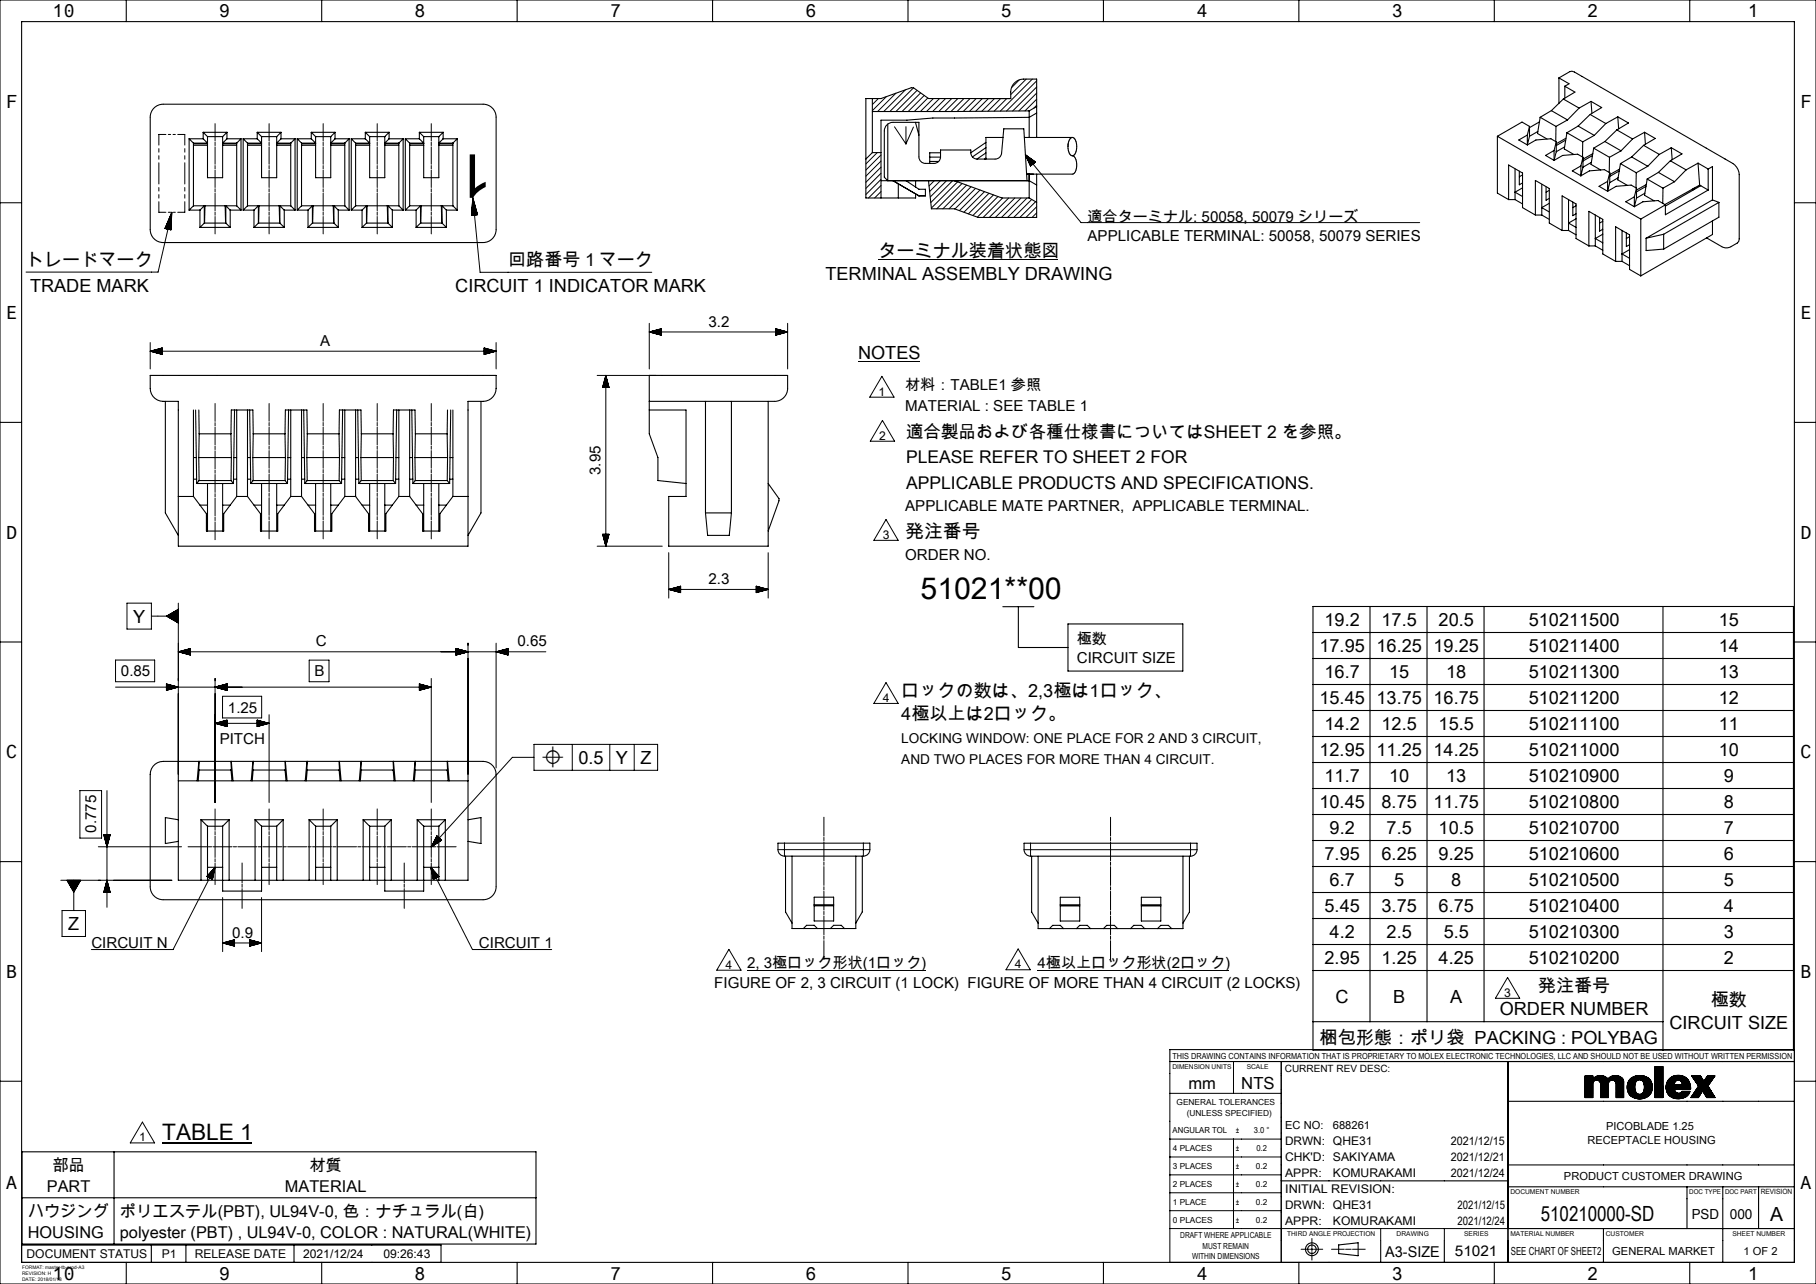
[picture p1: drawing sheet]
<svg xmlns="http://www.w3.org/2000/svg" width="420mm" height="297mm" viewBox="0 0 420 297" stroke-linecap="round" stroke-linejoin="round" font-family="sans-serif">
<defs><g id="words">
<text font-size="14" x="113.9" y="35.7" transform="rotate(-180 113.9 35.7)">1</text>
<text font-size="7" x="212.9" y="138.6">51021**00</text>
<text font-size="5.2" x="37.5" y="263.7">TABLE 1</text>
<text font-size="4.9" x="125.5" y="176.7">⌖</text>
<text font-size="4.8" x="356.4" y="282.4">510210000-SD</text>
<text font-size="4.5" x="409.4" y="282.3">A</text>
<text font-size="4.4" x="209.4" y="124.5">発注番号</text>
<g font-size="4.2">
<text x="12.2" y="4">10</text>
<text x="50.7" y="4">9</text>
<text x="95.9" y="4">8</text>
<text x="141.1" y="4">7</text>
<text x="186.3" y="4">6</text>
<text x="231.5" y="4">5</text>
<text x="276.7" y="4">4</text>
<text x="321.9" y="4">3</text>
<text x="367.1" y="4">2</text>
<text x="404.3" y="4">1</text>
<text x="1.4" y="25">F</text>
<text x="416.4" y="25">F</text>
<text x="203.2" y="59.4">ターミナル装着状態図</text>
<text x="6" y="61.4">トレードマーク</text>
<text x="117.5" y="61.5">回路番号１マーク</text>
<text x="190.9" y="64.7">TERMINAL ASSEMBLY DRAWING</text>
<text x="7" y="67.4">TRADE MARK</text>
<text x="105.3" y="67.5">CIRCUIT 1 INDICATOR MARK</text>
<text x="1.4" y="73.8">E</text>
<text x="416.4" y="73.8">E</text>
<text x="198.5" y="83">NOTES</text>
<text x="1.4" y="124.6">D</text>
<text x="416.4" y="124.6">D</text>
<text x="30.8" y="144">Y</text>
<text x="306.3" y="144.8">19.2</text>
<text x="319.5" y="144.8">17.5</text>
<text x="332.7" y="144.8">20.5</text>
<text x="353.6" y="144.8">510211500</text>
<text x="397.5" y="144.8">15</text>
<text x="305.2" y="150.8">17.95</text>
<text x="318.4" y="150.8">16.25</text>
<text x="331.5" y="150.8">19.25</text>
<text x="353.6" y="150.8">510211400</text>
<text x="397.5" y="150.8">14</text>
<text x="208.5" y="161.3">ロックの数は、2,3極は1ロック、</text>
<text x="306.3" y="156.8">16.7</text>
<text x="321.3" y="156.8">15</text>
<text x="334.5" y="156.8">18</text>
<text x="353.6" y="156.8">510211300</text>
<text x="397.5" y="156.8">13</text>
<text x="208.5" y="166.6">4極以上は2ロック。</text>
<text x="305.2" y="162.8">15.45</text>
<text x="318.4" y="162.8">13.75</text>
<text x="331.5" y="162.8">16.75</text>
<text x="353.6" y="162.8">510211200</text>
<text x="397.5" y="162.8">12</text>
<text x="306.3" y="168.9">14.2</text>
<text x="319.5" y="168.9">12.5</text>
<text x="332.7" y="168.9">15.5</text>
<text x="353.6" y="168.9">510211100</text>
<text x="397.5" y="168.9">11</text>
<text x="1.4" y="175.4">C</text>
<text x="133.8" y="176.7">0.5</text>
<text x="142.5" y="176.7">Y</text>
<text x="148.1" y="176.7">Z</text>
<text x="305.2" y="174.9">12.95</text>
<text x="318.4" y="174.9">11.25</text>
<text x="331.5" y="174.9">14.25</text>
<text x="353.6" y="174.9">510211000</text>
<text x="397.5" y="174.9">10</text>
<text x="416.4" y="175.4">C</text>
<text x="306.3" y="180.9">11.7</text>
<text x="321.3" y="180.9">10</text>
<text x="334.5" y="180.9">13</text>
<text x="353.6" y="180.9">510210900</text>
<text x="398.7" y="180.9">9</text>
<text x="305.2" y="186.9">10.45</text>
<text x="319.5" y="186.9">8.75</text>
<text x="331.5" y="186.9">11.75</text>
<text x="353.6" y="186.9">510210800</text>
<text x="398.7" y="186.9">8</text>
<text x="307.5" y="192.9">9.2</text>
<text x="320.7" y="192.9">7.5</text>
<text x="332.7" y="192.9">10.5</text>
<text x="353.6" y="192.9">510210700</text>
<text x="398.7" y="192.9">7</text>
<text x="306.3" y="198.9">7.95</text>
<text x="319.5" y="198.9">6.25</text>
<text x="332.7" y="198.9">9.25</text>
<text x="353.6" y="198.9">510210600</text>
<text x="398.7" y="198.9">6</text>
<text x="307.5" y="204.9">6.7</text>
<text x="322.4" y="204.9">5</text>
<text x="335.6" y="204.9">8</text>
<text x="353.6" y="204.9">510210500</text>
<text x="398.7" y="204.9">5</text>
<text x="15.8" y="215.1">Z</text>
<text x="306.3" y="211">5.45</text>
<text x="319.5" y="211">3.75</text>
<text x="332.7" y="211">6.75</text>
<text x="353.6" y="211">510210400</text>
<text x="398.7" y="211">4</text>
<text x="307.5" y="217">4.2</text>
<text x="320.7" y="217">2.5</text>
<text x="333.9" y="217">5.5</text>
<text x="353.6" y="217">510210300</text>
<text x="398.7" y="217">3</text>
<text x="1.4" y="226.2">B</text>
<text x="306.3" y="223">2.95</text>
<text x="319.5" y="223">1.25</text>
<text x="332.7" y="223">4.25</text>
<text x="353.6" y="223">510210200</text>
<text x="398.7" y="223">2</text>
<text x="416.4" y="226.2">B</text>
<text x="308.9" y="231.9">C</text>
<text x="322.2" y="231.9">B</text>
<text x="335.4" y="231.9">A</text>
<text x="355.7" y="229.5">発注番号</text>
<text x="395.7" y="232.8">極数</text>
<text x="346.9" y="234.8">ORDER NUMBER</text>
<text x="386.1" y="238.1">CIRCUIT SIZE</text>
<text x="305.2" y="241.4">梱包形態：ポリ袋 PACKING : POLYBAG</text>
<text x="1.4" y="275.1">A</text>
<text x="416.4" y="275.1">A</text>
<text x="12.2" y="296">10</text>
<text x="50.7" y="296">9</text>
<text x="95.9" y="296">8</text>
<text x="141.1" y="296">7</text>
<text x="186.3" y="296">6</text>
<text x="231.5" y="296">5</text>
<text x="276.7" y="296">4</text>
<text x="321.9" y="296">3</text>
<text x="367.1" y="296">2</text>
<text x="404.3" y="296">1</text>
</g>
<g font-size="4.1">
<text x="209.6" y="101.4">適合製品および各種仕様書についてはSHEET 2 を参照。</text>
<text x="209.6" y="107.2">PLEASE REFER TO SHEET 2 FOR</text>
<text x="209.6" y="113.1">APPLICABLE PRODUCTS AND SPECIFICATIONS.</text>
</g>
<g font-size="3.9">
<text x="274.9" y="252">mm</text>
<text x="287.1" y="252">NTS</text>
</g>
<g font-size="3.8">
<text x="10.8" y="275.7">PART</text>
<text x="12.1" y="270.9">部品</text>
<text x="65.9" y="275.7">MATERIAL</text>
<text x="71.5" y="270.9">材質</text>
<text x="6.4" y="281.6">ハウジング</text>
<text x="27.7" y="281.6">ポリエステル(PBT), UL94V-0, 色：ナチュラル(白)</text>
<text x="6.4" y="286.4">HOUSING</text>
<text x="27.7" y="286.4">polyester (PBT) , UL94V-0, COLOR : NATURAL(WHITE)</text>
</g>
<g font-size="3.5">
<text x="251.5" y="51.2">適合ターミナル: 50058, 50079 シリーズ</text>
<text x="251.5" y="55.7">APPLICABLE TERMINAL: 50058, 50079 SERIES</text>
<text x="163.9" y="75.5">3.2</text>
<text x="74.1" y="80">A</text>
<text x="209.4" y="90.1">材料：TABLE1 参照</text>
<text x="209.4" y="95.2">MATERIAL : SEE TABLE 1</text>
<text x="138.9" y="109.9" transform="rotate(-90 138.9 109.9)">3.95</text>
<text x="209.4" y="118.3">APPLICABLE MATE PARTNER, APPLICABLE TERMINAL.</text>
<text x="209.4" y="129.5">ORDER NO.</text>
<text x="163.9" y="135.1">2.3</text>
<text x="73" y="149.5">C</text>
<text x="119.7" y="149.5">0.65</text>
<text x="249" y="148.9">極数</text>
<text x="249" y="153.3">CIRCUIT SIZE</text>
<text x="28" y="156.4">0.85</text>
<text x="72.8" y="156.4">B</text>
<text x="52.7" y="164.8">1.25</text>
<text x="50.8" y="172">PITCH</text>
<text x="22.2" y="192.6" transform="rotate(-90 22.2 192.6)">0.775</text>
<text x="21.1" y="219.4">CIRCUIT N</text>
<text x="53.7" y="216.9">0.9</text>
<text x="110.8" y="219.4">CIRCUIT 1</text>
<text x="172.8" y="224">2, 3極ロック形状(1ロック)</text>
<text x="240" y="224">4極以上ロック形状(2ロック)</text>
<text x="165.2" y="228.4">FIGURE OF 2, 3 CIRCUIT (1 LOCK) FIGURE OF MORE THAN 4 CIRCUIT (2 LOCKS)</text>
<text x="320.4" y="290.6">A3-SIZE</text>
</g>
<text font-size="3.4" x="336.5" y="290.6">51021</text>
<g font-size="3.2">
<text x="391.3" y="281.9">PSD</text>
<text x="400.1" y="281.9">000</text>
</g>
<g font-size="3.1">
<text x="208.5" y="171.9">LOCKING WINDOW: ONE PLACE FOR 2 AND 3 CIRCUIT,</text>
<text x="208.5" y="176.7">AND TWO PLACES FOR MORE THAN 4 CIRCUIT.</text>
</g>
<g font-size="2.8">
<text x="203.2" y="91.5">1</text>
<text x="203.3" y="101.7">2</text>
<text x="204.1" y="124.6">3</text>
<text x="204.1" y="162.4">4</text>
<text x="167.8" y="224.1">4</text>
<text x="234.7" y="224">4</text>
<text x="347.9" y="230.6">3</text>
<text x="32.2" y="264">1</text>
<text x="297.2" y="268.6">CHK'D: SAKIYAMA</text>
<text x="297.2" y="275.9">INITIAL REVISION:</text>
<text x="308.3" y="272.2">KOMURAKAMI</text>
<text x="308.3" y="283.3">KOMURAKAMI</text>
<text x="6.1" y="291">DOCUMENT STATUS</text>
<text x="37.4" y="291">P1</text>
<text x="45" y="291">RELEASE DATE</text>
<text x="70.1" y="291">2021/12/24</text>
<text x="88.7" y="291">09:26:43</text>
</g>
<g font-size="2.7">
<text x="297.2" y="264.9">DRWN: QHE31</text>
<text x="335.6" y="264.9">2021/12/15</text>
<text x="335.6" y="268.5">2021/12/21</text>
<text x="297.2" y="272.2">APPR:</text>
<text x="335.6" y="272.2">2021/12/24</text>
<text x="297.2" y="279.6">DRWN: QHE31</text>
<text x="337.1" y="279.6">2021/12/15</text>
<text x="297.2" y="283.3">APPR:</text>
<text x="337.1" y="283.3">2021/12/24</text>
</g>
<g font-size="2.6">
<text x="297.2" y="261.2">EC NO:</text>
<text x="308.3" y="261.2">688261</text>
<text x="371.5" y="261.4">PICOBLADE 1.25</text>
<text x="367.2" y="264.7">RECEPTACLE HOUSING</text>
<text x="361.7" y="272.9">PRODUCT CUSTOMER DRAWING</text>
<text x="349.4" y="290.4">SEE CHART OF SHEET2</text>
<text x="372.9" y="290.4">GENERAL MARKET</text>
<text x="403.3" y="290.4">1 OF 2</text>
</g>
<text font-size="2.3" x="297.1" y="248.1">CURRENT REV DESC:</text>
<g font-size="1.9">
<text x="271.2" y="244.9">THIS DRAWING CONTAINS INFORMATION THAT IS PROPRIETARY TO MOLEX ELECTRONIC TECHNOLOGIES, LLC AND SHOULD NOT BE USED WITHOUT WRITTEN PERMISSION</text>
<text x="272.1" y="255.6">GENERAL TOLERANCES</text>
<text x="271.2" y="262.1">ANGULAR TOL</text>
<text x="274.5" y="258">(UNLESS SPECIFIED)</text>
<text x="285.8" y="262.1">±</text>
<text x="290" y="262.1">3.0 °</text>
<text x="271.2" y="266.3">4 PLACES</text>
<text x="285.8" y="266.2">±</text>
<text x="290.6" y="266.2">0.2</text>
<text x="271.2" y="270.4">3 PLACES</text>
<text x="271.2" y="274.5">2 PLACES</text>
<text x="285.8" y="270.4">±</text>
<text x="285.8" y="274.5">±</text>
<text x="290.5" y="270.4">0.2</text>
<text x="290.5" y="274.5">0.2</text>
<text x="271.2" y="278.7">1 PLACE</text>
<text x="285.8" y="278.7">±</text>
<text x="290.5" y="278.7">0.2</text>
<text x="271.3" y="282.8">0 PLACES</text>
<text x="273" y="286.3">DRAFT WHERE APPLICABLE</text>
<text x="285.8" y="282.8">±</text>
<text x="290.5" y="282.8">0.2</text>
<text x="275.7" y="291.2">WITHIN DIMENSIONS</text>
<text x="278.1" y="288.8">MUST REMAIN</text>
</g>
<text font-size="1.7" x="407.2" y="276.2">REVISION</text>
<g font-size="1.5">
<text x="271.1" y="247.2">DIMENSION UNITS</text>
<text x="288.3" y="247.2">SCALE</text>
<text x="349.3" y="276.2">DOCUMENT NUMBER</text>
<text x="390.7" y="276.2">DOC TYPE</text>
<text x="399" y="276.2">DOC PART</text>
<text x="297.7" y="285.9">THIRD ANGLE PROJECTION</text>
<text x="323" y="285.9">DRAWING</text>
<text x="338.6" y="285.9">SERIES</text>
<text x="349.3" y="285.8">MATERIAL NUMBER</text>
<text x="371.4" y="285.9">CUSTOMER</text>
<text x="400.7" y="285.9">SHEET NUMBER</text>
</g>
<g font-size="1.1">
<text x="5.1" y="293.5">FORMAT: master-tb-prod-A3</text>
<text x="5.1" y="294.9">REVISION: H</text>
<text x="5.1" y="296.3">DATE: 2018/01/18</text>
</g>
</g></defs>
<g fill="none" stroke="#000" stroke-width=".23">
<path d="M235.8 18.5l-1.9 1.8M237.3 18.3l-3.5 3.6M238.8 18.3l-7.5 7.4M239.8 18.7l-7 7M36.7 34.4v.8M36.7 36v.8M36.7 37.6v5M38.4 31.1h-1.7v2.5M38.9 31.1h.6M40 31.1h.6M41.1 31.1h1.6v2.5M42.7 34.4v.8"/>
<path d="M42.7 36v.8M42.7 37.6v5M49.7 32.9v.8M49.7 39.3v4.1M49.7 28.6v4M49.7 34v4M49.7 38.3v.7M62.2 32.9v.8M62.2 39.3v4.1M62.2 28.6v4M62.2 34v4M62.2 38.3v.7"/>
<path d="M74.7 32.9v.8M74.7 39.3v4.1M74.7 28.6v4M74.7 34v4M74.7 38.3v.7M87.2 32.9v.8M87.2 39.3v4.1M87.2 28.6v4M87.2 34v4M87.2 38.3v.7M99.7 32.9v.8M99.7 39.3v4.1"/>
<path d="M99.7 28.6v4M99.7 34v4M99.7 38.3v.7M202.9 35.3l-2.6 2.6M203.1 22.8l-1.3 1.4M203.8 38.7l-3.5 3.5M203.8 37.3l-3.5 3.5M203.8 35.8l-3.5 3.5M205 22.4l-3.2 3.2M206.9 29.3l2.6 4M207.2 21.6l-4.2 4.2M209.4 20.8l-5 5"/>
<path d="M209.5 29.3v4M211.3 29.4l-1.8 3.9M211.3 20.3l-5.5 5.5M212.1 20.9l-4.9 4.9M212.9 21.5l-4.3 4.3M213.8 22.1l-3.8 3.7M214.6 22.7l-3.1 3.1M215.9 22.8l-3 3M217.3 22.8l-3 3M218.7 22.8l-3 3M220.1 22.8l-3 3M221.5 22.8l-3 3"/>
<path d="M222.9 22.8l-3 3M224.4 22.8l-3 3M225.8 22.8l-3 3M227.2 22.8l-3 3M228.6 22.8l-3 3M230 22.8l-2.9 2.9M231.4 22.8l-2.9 2.9M232.8 22.8l-2.9 2.9M237.2 35.8l12.8 15.7h78.3M237.2 35.8l1.1 2.6M237.2 35.8l2.3 1.7M237.2 35.9l1.7 2"/>
<path d="M237.3 36.1l1.5 1.9M237.4 36.2l1.4 1.8M237.4 36.4l1.3 1.7-1.2-1.5M237.6 36.1l1.4 1.7-1.3-1.6M237.6 36.8l1.1 1.3M237.7 37l.9 1.1M237.8 37.3l.8 .9M237.9 36.3l1.2 1.5M237.9 37.5l.6 .7M238 37.7l.5 .6M238 36.4l1.1 1.3M238.1 37.9l.3 .4"/>
<path d="M238.2 38l.2 .4-.2-.2M238.2 36.5l1 1.2M238.3 38.4h.1M238.4 36.7l.8 1M238.5 36.8l.7 .8M238.7 36.9l.6 .7M239 37.1l.4 .4-.3-.3M239.3 37.3l.1 .2M239.5 37.5h.1M239.5 37.5l-1.2 .9M239.8 24.4l-.7 .6M239.8 22.9l-2.7 2.8"/>
<path d="M239.8 21.5l-4.2 4.2M239.8 20.1l-5.6 5.6M36.7 46.6v2.5h1.7M36.7 43.4v.8M36.7 45v.8M38.2 52.7v.1M38.4 52.2l-.2 .7M38.5 51.9l-.2 1M38.7 51.7l-.3 1.2M38.9 51.1l-.5 1.8 .4-1.5M38.9 49.1h.6M39 50.9l-.5 2"/>
<path d="M39.1 50.6l-.5 2.3M39.3 50l-.7 3M39.5 49.8l-.8 3.2M39.6 52.8l-.1 .3M39.6 52.5l-.2 .6M39.6 49.5l-.8 3.5M39.6 52.2l-.2 .9M39.6 51.9l-.3 1.2M39.6 51.6l-.3 1.5M39.6 51.3l-.4 1.8M39.7 50.4l-.5 2.7 .4-2.1M39.7 49.2l-.9 3.8"/>
<path d="M39.7 50.1l-.7 2.9M39.7 49.8l-.7 3.2M39.7 49.5l-.8 3.5M39.7 49.1l-3.1 13.8h-30.6M39.7 49.1l-1.5 3.7M39.7 49.1l-.2 4.1-1.3-.4M40 49.1h.6M42.7 43.4v.8M42.7 45v.8M42.7 46.6v2.5h-1.6M49.7 43.7v.7M49.7 44.7v4"/>
<path d="M49.7 49v.8M49.7 50.1v4M62.2 43.7v.7M62.2 44.7v4M62.2 49v.8M62.2 50.1v4M74.7 43.7v.7M74.7 44.7v4M74.7 49v.8M74.7 50.1v4M87.2 43.7v.7M87.2 44.7v4"/>
<path d="M87.2 49v.8M87.2 50.1v4M99.7 43.7v.7M99.7 44.7v4M99.7 49v.8M99.7 50.1v4M109 49.7l.1 .1M109.1 49.4v.4M109.1 49.1l.1 .7M109.1 48.8l.1 1M109.2 47.9l.1 1.9-.1-1.6M109.2 47.6l.2 2.2"/>
<path d="M109.2 47.3l.3 2.5M109.2 47.1l.3 2.6M109.3 46.8l.3 2.9M109.3 46.5l.3 3.2M109.3 46.2l.4 3.5M109.4 45.7l1.6 17.3h39.7M109.4 45.7l-.4 4.1M109.4 45.7l1 4M109.5 46.2l.3 3.5M109.5 46.5l.4 3.2M109.6 46.7l.3 3M109.7 47l.3 2.7"/>
<path d="M109.8 47.3l.2 2.4M109.9 47.6l.2 2.1M109.9 47.9l.3 1.8M110.1 48.4l.1 1.3M110.2 48.7l.1 1M110.3 49v.7M110.3 49.3l.1 .4M110.4 49.6v.1M110.4 49.7l-1.4 .1M203.2 59.9h41.6M203.8 45.7l-.1 .1M203.8 44.3l-1.5 1.5"/>
<path d="M203.8 42.9l-2.9 2.9M203.8 41.5l-3.5 3.5M203.8 40.1l-3.5 3.5M216.1 41.8l-1.2 1.2M217.5 41.8l-2.5 2.5M218.9 41.8l-3.8 3.8M220.3 41.8l-5 5.1M221.5 42.1l-6.1 6M222.5 42.4l-5.8 5.9M223.5 42.8l-5.4 5.5M224.6 43.2l-5.1 5.1M225.6 43.6l-4.7 4.7"/>
<path d="M226.7 44l-4.8 4.7M227.7 44.3l-4.8 4.8M228.7 44.7l-4.7 4.8M229.8 45.1l-4.8 4.7M230.8 45.5l-4.8 4.7M231.9 45.8l-4.5 4.5M233.3 45.8l-4.5 4.5M234.7 45.8l-4.5 4.5M236.1 45.8l-4.5 4.5M237.5 45.8l-4.5 4.5M238.6 46.1l-4.1 4.2M239.5 46.7l-3.6 3.6"/>
<path d="M239.8 49.2l-1.1 1.1M239.8 47.8l-2.5 2.5M34.7 79.2v6.1M114.7 79.2v6.1M150.2 74.8v10.5M150.2 76.8h32M150.2 76.8l2.7 .7M150.3 76.8h2.6M150.4 76.7h2.5M150.6 76.9h2.3M150.6 76.7h2.3M150.8 77h2.1"/>
<path d="M150.8 76.6h2.1M151 77h1.9M151 76.6h1.9M151.2 77.1h1.7M151.2 76.5h1.7M151.4 77.1h1.5M151.4 76.5h1.5M151.6 77.2h1.3M151.6 76.4h1.3M151.8 77.2h1.1M152 76.3h.9M152.2 77.3h.7"/>
<path d="M152.2 76.3h.7M152.3 77.4h.6M152.3 76.2h.6M152.5 77.4h.4M152.5 76.2h.4M152.7 77.5h.2M152.7 76.1h.2M152.9 77.5h.1M152.9 76.1h.1M152.9 76.1v1.4M152.9 76.1l-2.7 .7M179.4 77.5h.1"/>
<path d="M179.4 77.5h.2M179.4 77.4h.4M179.4 77.4h.6M179.4 77.3h.8M179.4 77.2h1.3M179.4 77.1h1.5M179.4 77.1h1.7M179.4 77h1.9M179.4 77h2.1M179.4 76.9h2.3M179.4 76.1h.1M179.4 76.1h.2"/>
<path d="M179.4 76.2h.4M179.4 76.2h.6M179.4 76.3h.8M179.4 76.3h1M179.4 76.4h1.3M179.4 76.5h1.5M179.4 76.5h1.7M179.4 76.6h1.9M179.4 76.6h2.1M179.4 76.7h2.3M179.4 76.7h2.5M179.4 76.1l2.8 .7"/>
<path d="M179.4 76.1v1.4M180.5 77.2l-1.1 .1M182.1 76.8l-2.7 .1M182.2 74.8v10.5M182.2 76.8l-2.8 .7M34.7 81.2h80M34.7 81.2l2.8 .8M35 81.3h2.5M35 81.2h2.5M35.2 81.4h2.3M35.2 81.1h2.3M35.4 81.4h2.1"/>
<path d="M35.4 81.1h2.1M35.6 81.5h1.9M35.6 81h1.9M35.8 81.5h1.7M35.8 81h1.7M36 81.6h1.5M36 80.9h1.5M36.2 81.6h1.3M36.2 80.9h1.3M36.4 81.7h1.1M36.5 80.8h1M36.7 81.8h.8"/>
<path d="M36.7 80.7h.8M36.9 81.8h.6M36.9 80.7h.6M37.1 81.9h.4M37.1 80.6h.4M37.3 81.9h.2M37.3 80.6h.2M37.5 82h.1M37.5 80.5h.1M37.5 80.5v1.5M37.5 80.5l-2.8 .7M49.7 93.3v4.2"/>
<path d="M49.7 97.8v.7M49.7 98.8v4.1M62.2 93.3v4.1M62.2 97.7v.8M62.2 98.8v4.1M74.7 93.3v4.1M74.7 97.7v.8M74.7 98.8v4.1M87.2 93.3v4.1M87.2 97.7v.8M87.2 98.8v4.1M99.7 93.3v4.1"/>
<path d="M99.7 97.7v.8M99.7 98.8v4.1M112 82h.1M112 81.9h.2M112 81.9h.4M112 81.8h.6M112 81.8h.7M112 81.6h1.3M112 81.6h1.5M112 81.5h1.7M112 81.5h1.9M112 81.4h2.1"/>
<path d="M112 81.4h2.3M112 81.3h2.5M112 80.5h.1M112 80.6h.2M112 80.6h.4M112 80.7h.6M112 80.7h.7M112 80.8h.9M112 80.8l1.3 .1M112 80.9h1.5M112 81h1.7M112 81h1.9"/>
<path d="M112 81.1h2.1M112 81.1h2.3M112 81.2h2.5M112 80.5l2.7 .7M112 80.5v1.5M113.1 81.7h-1.1M114.7 81.2l-2.7 .8M138.1 86.8h13.6M139.4 89.6h1.4M139.4 89.4v.2M139.5 89.2v.4M139.5 89v.6"/>
<path d="M139.6 88.8v.8M139.6 88.6v1M139.7 88.5v1.1M139.7 88.3v1.3M139.8 87.9v1.7M139.9 87.7v1.9M139.9 87.5v2.1M140 87.3v2.3M140 87.1v2.5M140.1 86.8v39.5M140.1 86.8l-.7 2.8M140.1 86.8l.7 2.8"/>
<path d="M140.1 86.9v2.7M140.2 87.1v2.5M140.3 87.5v2.1M140.3 87.7v1.9M140.4 87.9v1.7M140.4 88.1v1.5M140.5 88.3v1.3M140.5 88.5v1.1M140.6 88.6v1M140.7 89v.6M140.7 89.2v.4M140.8 89.4v.2"/>
<path d="M140.8 89.6h.1M198.5 83.5h14.1M204 87.1l2.8 4.8h-5.7zM204.1 97.2l2.8 4.9h-5.6zM49.7 114.2v.7M49.7 103.2v.8M49.7 104.3v4.1M49.7 108.7v.8M49.7 109.8v4.1M49.7 115.2v4.2M49.7 119.7v.7M62.2 103.2v.7"/>
<path d="M62.2 104.2v4.1M62.2 108.6v.8M62.2 109.7v4.1M62.2 114.1v.7M62.2 115.1v4.1M62.2 119.5v.7M74.7 103.2v.7M74.7 104.2v4.1M74.7 108.6v.8M74.7 109.7v4.1M74.7 114.1v.7M74.7 115.1v4.1"/>
<path d="M74.7 119.5v.7M87.2 103.2v.7M87.2 104.2v4.1M87.2 108.6v.8M87.2 109.7v4.1M87.2 114.1v.7M87.2 115.1v4.1M87.2 119.5v.7M99.7 103.2v.7M99.7 104.2v4.1M99.7 108.6v.8M99.7 109.7v4.1"/>
<path d="M99.7 114.1v.7M99.7 115.1v4.1M99.7 119.5v.7M29.4 139.5h5.6v6h-5.6zM41.2 139.5v39.6M49.7 120.7v4.1M62.2 120.5v4.1M74.7 120.5v4.1M87.2 120.5v4.1M99.7 120.5v4.1M138.1 126.3h15.1M139.4 123.6h1.4"/>
<path d="M139.4 123.6l.7 2.7M139.4 123.6v.2M139.5 123.6v.4M139.5 123.6v.6M139.6 123.6v.7M139.6 123.6v.9M139.7 123.6v1.1M139.7 123.6v1.3M139.8 123.6v1.7M139.9 123.6v1.9M139.9 123.6v2.1M140 123.6v2.3"/>
<path d="M140 123.6v2.5M140.1 123.6v2.6M140.2 123.6v2.5M140.3 123.6v2.1M140.3 123.6v1.9M140.4 123.6v1.7M140.4 123.6v1.5M140.5 123.6v1.3M140.5 123.6v1.1M140.6 123.6v.9M140.7 123.6v.6M140.7 123.6v.4"/>
<path d="M140.8 123.6v.2M140.8 123.6h.1M140.8 123.6l-.7 2.7M154.7 127.8v10.5M154.7 136.3h23M154.7 136.3l2.7 .8M154.9 136.4h2.5M154.9 136.3h2.5M155.1 136.5h2.3M155.1 136.2h2.3M155.3 136.5h2.1M155.3 136.2h2.1"/>
<path d="M155.5 136.6h1.9M155.5 136.1h1.9M155.7 136.6h1.7M155.7 136.1h1.7M155.9 136.7h1.5M155.9 136h1.5M156.1 136.7h1.3M156.1 136h1.3M156.5 136.8h.9M156.5 135.9h.9M156.7 136.9h.7M156.7 135.8h.7"/>
<path d="M156.8 136.9h.6M156.8 135.8h.6M157 137h.4M157 135.7h.4M157.2 137h.2M157.2 135.7h.2M157.4 137.1h.1M157.4 135.6h.1M157.4 135.6v1.5M157.4 135.6l-2.7 .7M174.9 137.1h.1M174.9 137h.2"/>
<path d="M174.9 137h.4M174.9 136.9h.6M174.9 136.9h.8M174.9 136.8h1M174.9 136.7h1.5M174.9 136.6h1.7M174.9 136.6h1.9M174.9 136.5h2.1M174.9 136.5h2.3M174.9 136.4h2.5M174.9 135.6h.1M174.9 135.7h.2"/>
<path d="M174.9 135.7h.4M174.9 135.8h.6M174.9 135.8h.8M174.9 135.9h1M174.9 135.9l1.3 .1M174.9 136h1.5M174.9 136.1h1.7M174.9 136.1h1.9M174.9 136.2h2.1M174.9 136.2h2.3M174.9 136.3h2.5M174.9 135.6l2.8 .7"/>
<path d="M174.9 135.6v1.5M176.2 136.7l-1.3 .1M177.7 127.8v10.5M177.7 136.3l-2.8 .8M204.9 120.2l2.8 4.8h-5.6zM26.7 152.7h9.1v5h-9.1zM26.7 158.9h73M35 142.5h6.2M38.5 159.7h.1M38.5 159.6h.2M38.5 159.6h.4M38.5 159.5h.6"/>
<path d="M38.5 159.5h.7M38.5 159.4h.9M38.5 159.3h1.5M38.5 159.2h1.7M38.5 159.2h1.9M38.5 159.1h2.1M38.5 159.1h2.3M38.5 159h2.5M38.5 158.2h.1M38.5 158.3h.2M38.5 158.3h.4M38.5 158.4h.6"/>
<path d="M38.5 158.4h.7M38.5 158.5h1.1M38.5 158.6h1.3M38.5 158.6h1.5M38.5 158.7h1.7M38.5 158.7h1.9M38.5 158.8h2.1M38.5 158.8h2.3M38.5 158.9h2.6M38.5 158.2l2.7 .7-2.7 .8M38.5 158.2v1.5M38.6 142.5h2.6"/>
<path d="M38.6 142.6h2.6M38.7 142.4h2.5M38.7 142.6h2.5M38.8 142.4h2.4M38.8 142.3h2.4M38.8 142.7h2.4M38.9 142.3h2.3M38.9 142.8h2.3M39 142.8h2.2M39.1 142.2h2.1M39.1 142.9h2.1M39.2 142.1h2"/>
<path d="M39.2 142.9h2M39.3 142.1h1.9M39.3 143h1.9M39.4 142h1.8M39.4 143h1.8M39.5 142h1.7M39.5 141.9h1.7M39.5 143.1h1.7M39.6 141.9h1.6M39.6 143.2h1.6M39.7 143.2h1.5M39.8 141.8h1.4"/>
<path d="M39.8 143.3h1.4M39.8 159.3l-1.3 .1M39.9 141.7h1.3M39.9 143.3h1.3M40 141.7h1.2M40 143.4h1.2M40.1 141.6h1.1M40.1 143.4h1.1M40.2 141.5h1M40.2 143.5h1M40.3 141.5h.9M40.3 141.4h.9"/>
<path d="M40.3 143.6h.9M40.4 141.4h.8M40.4 143.6h.8M40.5 143.7h.7M40.6 141.3h.6M40.6 143.7h.6M40.7 141.2h.5M40.7 143.8h.5M40.8 141.2h.4M40.8 143.8h.4M40.9 141.1h.3M40.9 143.9h.3"/>
<path d="M41 141.1h.2M41 141h.2M41 144h.2M41.1 141h.1M41.1 144h.1M41.2 144.1h.1M41.2 150.8h85M41.2 150.8l2.8 .7M41.3 150.7h2.7M41.5 150.8h2.5M41.5 150.7h2.5M41.7 150.9h2.3"/>
<path d="M41.7 150.6h2.3M41.9 150.9h2.1M41.9 150.6h2.1M42.3 151h1.7M42.3 150.5h1.7M42.5 151.1h1.5M42.5 150.4h1.5M42.7 151.1h1.3M42.7 150.4h1.3M42.9 151.2h1.1M42.9 150.3h1.1M43 151.2h1"/>
<path d="M43 150.3h1M43.2 151.3h.8M43.2 150.2h.8M43.4 151.4h.6M43.4 150.2h.6M43.6 151.4h.4M43.8 150.1h.2M44 151.5h.1M44 150h.1M44 150v1.5M44 150l-2.8 .8M49.7 156.9v28.7"/>
<path d="M49.8 158.9h2.7M50 159h2.5M50.2 159.1h2.3M50.2 158.8h2.3M50.4 159.1h2.1M50.4 158.8h2.1M50.6 159.2h1.9M50.6 158.7h1.9M50.8 159.2h1.7M50.8 158.7h1.7M51 159.3h1.5M51 158.6h1.5"/>
<path d="M51.2 159.3h1.3M51.2 158.6h1.3M51.4 158.5h1.1M51.5 159.4h1M51.7 159.5h.8M51.7 158.4h.8M51.9 159.5h.6M51.9 158.4h.6M52.1 159.6h.4M52.1 158.3h.4M52.3 159.6h.2M52.3 158.3h.2"/>
<path d="M52.5 159.7h.1M52.5 158.2h.1M52.5 158.2l-2.8 .7 2.8 .8M52.5 158.2v1.5M71.5 152.7h4.6v5h-4.6zM97 159.7h.1M97 159.6h.2M97 159.6h.4M97 159.5h.6M97 159.5h.7M97 159.4h.9M97 159.3h1.5"/>
<path d="M97 159.2h1.7M97 159.2h1.9M97 159.1h2.1M97 159.1h2.3M97 159h2.5M97 158.2h.1M97 158.3h.2M97 158.3h.4M97 158.4h.6M97 158.4h.7M97 158.5h1.1M97 158.6h1.3"/>
<path d="M97 158.6h1.5M97 158.7h1.7M97 158.7h1.9M97 158.8h2.1M97 158.8h2.3M97 158.9h2.6M97 158.2l2.7 .7M97 158.2v1.5M98.3 159.3l-1.3 .1M99.7 156.9v28.7M99.7 158.9l-2.7 .8M105.5 151.5h.1"/>
<path d="M105.5 151.4h.6M105.5 151.3h.7M105.5 151.2h.9M105.5 151.2h1.1M105.5 151.1h1.3M105.5 151.1h1.5M105.5 151h1.7M105.5 150.9h2.3M105.5 150.8h2.5M105.5 150h.1M105.5 150.1h.2M105.5 150.1l.6 .1"/>
<path d="M105.5 150.2h.7M105.5 150.3h.9M105.5 150.3h1.1M105.5 150.4h1.3M105.5 150.4h1.5M105.5 150.5h1.7M105.5 150.5l2.1 .1M105.5 150.6h2.3M105.5 150.7h2.5M105.5 150.7h2.6M105.5 150l2.7 .8-2.7 .7M105.5 150v1.5"/>
<path d="M105.9 151.4l-.4 .1M107.6 150.9l-2.1 .1M108.2 148.8v30.3M114.7 148.8v28.8M114.8 150.7h2.7M115 150.8h2.5M115 150.7h2.5M115.2 150.9h2.3M115.2 150.6h2.3M115.4 150.9h2.1M115.4 150.6h2.1M115.8 151h1.7"/>
<path d="M115.8 150.5h1.7M116 151.1h1.5M116 150.4h1.5M116.2 151.1h1.3M116.2 150.4h1.3M116.4 151.2h1.1M116.4 150.3h1.1M116.5 151.2h1M116.5 150.3h1M116.7 151.3h.8M116.7 150.2h.8M116.9 151.4h.6"/>
<path d="M116.9 150.2h.6M117.1 151.4h.4M117.3 150.1h.2M117.5 151.5h.1M117.5 150h.1M117.5 150l-2.8 .8 2.8 .7M117.5 150v1.5M204.9 157.9l2.8 4.8h-5.6zM49.7 167.3h12.5M49.7 167.3l2.8 .8M49.8 167.3h2.7M50 167.4h2.5"/>
<path d="M50 167.2h2.5M50.2 167.4h2.3M50.4 167.5h2.1M50.4 167.1h2.1M50.6 167.5h1.9M50.6 167.1h1.9M50.8 167.6h1.7M50.8 167h1.7M51 167h1.5M51.2 167.7h1.3M51.2 166.9h1.3M51.4 167.7h1.1"/>
<path d="M51.4 166.9h1.1M51.5 161.1h9v5h-9zM51.5 167.8h1M51.5 166.8h1M51.7 167.8h.8M51.9 167.9h.6M51.9 166.7h.6M52.1 168h.4M52.1 166.7h.4M52.3 168h.2M52.3 166.6h.2M52.5 168.1h.1"/>
<path d="M52.5 166.6h.1M52.5 166.6v1.5M52.5 166.6l-2.8 .7M59.5 168.1h.1M59.5 168h.2M59.5 168h.4M59.5 167.9h.6M59.5 167.8h.7M59.5 167.8h.9M59.5 167.7h1.1M59.5 167.7h1.3M59.5 167.5h1.9"/>
<path d="M59.5 167.5h2.1M59.5 167.4h2.3M59.5 167.4h2.5M59.5 166.6h.1M59.5 166.6h.2M59.5 166.7h.4M59.5 166.7h.6M59.5 166.8h.9M59.5 166.9h1.1M59.5 166.9h1.3M59.5 167h1.5M59.5 167h1.7"/>
<path d="M59.5 167.1h1.9M59.5 167.1h2.1M59.5 167.2h2.5M59.5 167.3h2.6M59.5 166.6l2.7 .7M59.5 166.6v1.5M61.2 167.6h-1.7M62.2 165.3v20.3M62.2 167.3l-2.7 .8M123.5 175.2h-5l-18.8 20.7M123.5 172.2h28.6v6h-28.6zM132.4 172.2v6"/>
<path d="M141 172.2v6M146.7 172.2v6M18.5 182.9h5v11h-5zM22.7 195.9h19.3M24 193.1l.7 2.8 .8-2.8M24 193.1h1.5M24 193.1h.1M24.1 193.1v.2M24.1 193.1v.4M24.2 193.1v.6M24.2 193.1v.8M24.3 193.1v1.2"/>
<path d="M24.4 193.1v1.3M24.4 193.1v1.5M24.5 193.1v1.7M24.5 193.1v1.9M24.6 193.1v2.1M24.6 193.1v2.3M24.7 193.1v2.7M24.7 182.9v27M24.8 193.1v2.5M24.9 193.1v2.3M24.9 193.1v2.1M25 193.1v1.9"/>
<path d="M25 193.1v1.7M25.1 193.1v1.5M25.2 193.1v1.2M25.2 193.1v1M25.3 193.1v.8M25.3 193.1v.6M25.4 193.1v.4M25.4 193.1v.2M25.5 193.1h.1M43.5 195.9h4.4M48.2 195.9h.7M49.2 195.9h4.5"/>
<path d="M49.7 187.1v4.9M49.7 199.7v4.9M49.7 192.3v.8M49.7 193.4v4.9M49.7 198.6v.8M54 195.9h.7M55 195.9h4.4M56 199.6v4.6M59.7 195.9h.8M60.8 195.9h4.4M62.2 187.1v4.9M62.2 199.7v4.9"/>
<path d="M62.2 192.3v.8M62.2 193.4v4.9M62.2 198.6v.8M65.5 195.9h.7M66.5 195.9h4.4M71.2 195.9h.8M72.3 195.9h4.4M74.7 187.1v4.9M74.7 199.7v4.9M74.7 192.3v.8M74.7 193.4v4.9M74.7 198.6v.8"/>
<path d="M77 195.9h.7M78 195.9h4.5M82.8 195.9h.7M83.8 195.9h4.4M87.2 187.1v4.9M87.2 199.7v4.9M87.2 192.3v.8M87.2 193.4v4.9M87.2 198.6v.8M88.5 195.9h.8M89.6 195.9h4.4M93.5 199.6v4.6"/>
<path d="M94.3 195.9h.7M95.3 195.9h4.4M99.7 187.1v4.9M99.7 199.7v4.9M99.7 192.3v.8M99.7 193.4v4.9M99.7 198.6v.8M100 195.9h.8M101 193.4l1.1 1M101 193.4l-1.3 2.5M101 193.4h.1M101.1 193.4l-.2 .1"/>
<path d="M101.1 195.9h4.4M101.2 193.5l-.4 .4M101.2 193.5l-.5 .6M101.2 193.5l-.6 .7M101.3 193.6l-.8 .8M101.3 193.6l-.9 1M101.3 193.6l-1 1.2M101.4 193.7l-1.2 1.2M101.4 193.7l-1.3 1.4M101.5 193.7l-1.5 1.8M101.5 193.8l-1.6 1.8M101.6 193.9l-1.8 1.9"/>
<path d="M101.6 193.9l-1.6 1.8M101.7 193.9l-1.6 1.7M101.7 194l-1.4 1.5M101.8 194l-1.3 1.4M101.8 194.1l-1 1.1M101.9 194.1l-.9 1M101.9 194.1l-.8 .9M101.9 194.2l-.6 .7M102 194.2l-.5 .6M102 194.3l-.4 .4M102.1 194.3l-.3 .3M102.1 194.3l-.1 .2"/>
<path d="M102.1 194.4h.1M102.1 194.4l-2.4 1.5M179.9 196.5h1.5M181.4 196.5v1.5M181.4 196.5h18.3M181.4 195v1.5M190.6 194.7v4.4M190.6 189v4.4M190.6 193.7v.7M190.6 199.4v.7M199.7 196.5v1.5M199.7 196.5h1.5"/>
<path d="M199.7 195v1.5M236.8 196.5h1.5M238.3 196.5v1.5M238.3 196.5h37M238.3 195v1.5M256.8 194.8v4.3M256.8 189v4.4M256.8 193.7v.8M256.8 199.4v.8M275.3 196.5v1.5M275.3 196.5h1.5M275.3 195v1.5"/>
<path d="M14.1 203.6h25.6M14.4 210.6h5.4v6h-5.4zM15.5 203.6h.1M15.5 203.6v.1M15.6 203.6v.3M15.7 203.6v.4M15.7 203.6v.5M15.8 203.6v.6M15.8 203.6v.7M15.9 203.6v.7M15.9 203.6v.8M16 203.6v1"/>
<path d="M16.1 203.6v1.1M16.1 203.6v1.2M16.2 203.6v1.3M16.2 203.6v1.4M16.3 203.6v1.4M16.3 203.6v1.5M16.4 203.6v1.6M16.5 203.6v1.8M16.6 203.6v1.9M16.6 203.6v2M16.7 203.6v2.1M16.8 203.6v2.2"/>
<path d="M16.8 203.6v2.3M16.9 203.6v2.5M17 203.6v2.6M17 203.6v2.7M17.1 203.6v7M17.1 203.6v2.7M17.2 203.6v2.6M17.2 203.6v2.5M17.3 203.6v2.4M17.4 203.6v2.2M17.4 203.6v2.1M17.5 203.6v2.1"/>
<path d="M17.5 203.6v2M17.6 203.6v1.9M17.6 203.6v1.8M17.7 203.6v1.7M17.8 203.6v1.5M17.8 203.6v1.4M17.9 203.6v1.4M17.9 203.6v1.3M18 203.6v1.2M18 203.6v1.1M18.1 203.6v1M18.2 203.6l-.1 .9"/>
<path d="M18.2 203.6v.7M18.3 203.6v.7M18.3 203.6v.6M18.4 203.6v.5M18.4 203.6v.4M18.5 203.6v.3M18.6 203.6l-.1 .2M18.6 203.6h.1M24 206.4l.7-2.8 .8 2.8M24 206.4h1.5M24 206.4h.1M24.1 206.2v.2"/>
<path d="M24.1 206v.4M24.2 205.8v.6M24.2 205.6v.8M24.3 205.2v1.2M24.4 205v1.4M24.4 204.8v1.6M24.5 204.7v1.7M24.5 204.5v1.9M24.6 204.3v2.1M24.6 204.1v2.3M24.7 203.7v2.7M24.8 203.9v2.5"/>
<path d="M24.9 204.1v2.3M24.9 204.3v2.1M25 204.5v1.9M25 204.7v1.7M25.1 204.8v1.6M25.2 205.2v1.2M25.2 205.4v1M25.3 205.6v.8M25.3 205.8v.6M25.4 206v.4M25.4 206.2v.2M25.5 206.4h.1"/>
<path d="M47.8 202.7l1.3 .7M47.8 202.7h.1M48 202.6l-.1 .2M48.1 202.4l-.2 .4M48.2 202.3l-.2 .5M48.4 202.1l-.4 .7M48.5 202l-.4 .8M48.8 201.7l-.6 1.2M48.9 201.6l-.7 1.3M49 201.4l-.8 1.5M49.1 203.4h.1M49.1 201.3l-.8 1.7"/>
<path d="M49.2 203.2l-.1 .2M49.3 202.8l-.2 .6 .1-.4M49.3 201.1l-1 1.9M49.3 202.6l-.3 .7M49.4 202.1l-.5 1.2 .5-1.1M49.5 201.9l-.7 1.3M49.5 201.7l-.8 1.5M49.5 200.8l-1.1 2.2 1-2M49.6 201.5l-.9 1.7M49.6 201.1l-1 2 1-1.8M49.7 200.9l-1.1 2.2M49.7 200.6l-9.7 19h-18.9"/>
<path d="M49.7 200.6l-1.9 2.1M49.7 200.6l-.6 2.8M51.5 207.6v12.5M51.5 218.1h9M51.5 218.1l2.7 .8M51.6 218.1h2.6M51.8 218.2h2.4M51.8 218h2.4M52 218.2h2.2M52 218h2.2M52.2 217.9h2M52.3 218.3h1.9"/>
<path d="M52.3 217.9h1.9M52.5 218.4h1.7M52.7 218.4h1.5M52.7 217.8h1.5M52.9 218.5h1.3M52.9 217.7h1.3M53.1 218.5h1.1M53.1 217.7h1.1M53.3 218.6h.9M53.3 217.6h.9M53.5 218.6h.7M53.5 217.6h.7"/>
<path d="M53.7 217.5h.5M53.9 218.8h.3M53.9 217.5h.3M54 218.8h.2M54.2 218.9h.1M54.2 217.4h.1M54.2 217.4v1.5M54.2 217.4l-2.7 .7M56 205.5v4.6M56 204.5v.7M57.7 218.9h.1M57.7 218.8h.2"/>
<path d="M57.7 218.8h.4M57.7 218.6h1M57.7 218.5h1.2M57.7 218.5h1.4M57.7 218.4h1.6M57.7 218.4h1.7M57.7 218.3h1.9M57.7 218.2h2.5M57.7 218.1h2.7M57.7 217.4h.1M57.7 217.4l.4 .1M57.7 217.5h.6"/>
<path d="M57.7 217.6h.8M57.7 217.6h1M57.7 217.7h1.2M57.7 217.7h1.4M57.7 217.8h1.6M57.7 217.8l1.9 .1M57.7 217.9h2.1M57.7 218h2.3M57.7 218h2.5M57.7 217.4l2.8 .7M57.7 217.4v1.5M58.5 218.6l-.8 .1"/>
<path d="M60 218.2l-2.3 .1M60.5 207.6v12.5M60.5 218.1l-2.8 .8M93.5 205.5v4.6M93.5 204.5v.7M99.6 200.6l9.7 19h18.3M99.6 200.6l.6 2.8M99.6 200.6l1.9 2.1M99.7 200.9l1.1 2.2M99.7 200.7l1.2 2.4M99.7 201.1l1 2M99.8 201.5l.9 1.7"/>
<path d="M99.8 200.8l1.1 2.2M99.8 201.7l.8 1.5M99.9 201.9l.6 1.3-.6-1.1M99.9 201l1.1 2M100 202.2l.5 1.1M100 202.4l.4 .9M100 202.6l.4 .7M100.1 201.1l.9 1.9M100.1 202.8l.2 .5M100.2 203.2l.1 .2M100.2 203.4h.1M100.2 201.3l.9 1.6"/>
<path d="M100.5 201.6l.7 1.3M100.6 201.7l.6 1.2M100.7 201.9l.5 1M100.9 202l.4 .9M101 202.1l.4 .7-.3-.5M101.3 202.4l.2 .4M101.5 202.7h.1M101.5 202.7l-1.3 .7M168.6 219.6l2.8 4.8h-5.6zM190.6 210.8v.8M190.6 200.4v4.4M190.6 205.1v.8"/>
<path d="M190.6 206.2v4.3M190.6 211.9v4.3M190.6 216.5v.8M190.6 217.6v4.3M235.5 219.5l2.8 4.8h-5.6zM256.8 210.8v.8M256.8 200.5v4.3M256.8 205.1v.8M256.8 206.2v4.3M256.8 211.9v4.3M256.8 216.5v.8M256.8 217.6v4.3"/>
<path d="M172.8 224.4h41.2M240 224.5h44.3M348.7 226.1l2.8 4.8h-5.6zM32.9 259.5l2.9 4.9h-5.7zM270.6 245.5h25.7v46.5h-25.7zM270.6 252.9h25.7M285.3 245.5v7.4M366.6 253.9h1.8M366.6 248.9h.1M366.7 248.9l-.1 .1M366.8 248.9l-.2 .2M366.9 248.9l-.3 .3"/>
<path d="M367 248.9l-.4 .4M367.1 248.9l-.5 .5M367.2 248.9l-.6 .6M367.3 248.9l-.7 .7M367.4 248.9l-.8 .8M367.5 248.9l-.9 .9M367.6 248.9l-1 1M367.7 248.9l-1.1 1.1M367.8 248.9l-1.2 1.2M367.9 248.9l-1.3 1.3M368 248.9l-1.4 1.4M368.2 248.9l-1.6 1.6"/>
<path d="M368.3 248.9l-1.7 1.7M368.4 253.5l-.4 .4M368.4 253.4l-.5 .5M368.4 253.3l-.6 .6M368.4 253.2l-.7 .7M368.4 253.1l-.8 .8M368.4 253l-.9 .9M368.4 252.9l-1 1M368.4 252.8l-1.1 1.1M368.4 252.7l-1.2 1.2M368.4 252.6l-1.3 1.3M368.4 252.4l-1.5 1.5"/>
<path d="M368.4 252.3l-1.6 1.6M368.4 252.2l-1.7 1.7M368.4 252.1l-1.8 1.8M368.4 252l-1.8 1.8M368.4 251.9l-1.8 1.8M368.4 251.8l-1.8 1.8M368.4 251.7l-1.8 1.8M368.4 251.5l-1.8 1.9M368.4 251.5l-1.8 1.8M368.4 251.4l-1.8 1.8M368.4 251.3l-1.8 1.9M368.4 251.2l-1.8 1.8"/>
<path d="M368.4 251.1l-1.8 1.9M368.4 251.1l-1.8 1.8M368.4 251l-1.8 1.8M368.4 250.9l-1.8 1.8M368.4 250.8l-1.8 1.8M368.4 253.9h.1M368.4 253.8l-.1 .1M368.4 253.7l-.2 .2M368.4 253.6l-.3 .3M368.4 250.6l-1.8 1.9M368.4 249.5l-1.8 1.9M368.4 249.4l-1.8 1.8"/>
<path d="M368.4 249.3l-1.8 1.9M368.4 249.3l-1.8 1.8M368.4 249.2l-1.8 1.8M368.4 249.1l-1.8 1.8M368.4 249l-1.8 1.8M368.4 248.9l-1.8 1.8M368.4 250.6l-1.8 1.8M368.4 250.5l-1.8 1.8M368.5 250.3l-1.9 2M368.8 249.2l-2.2 2.2M369 249.1l-2.4 2.4M369.2 249l-2.6 2.6"/>
<path d="M369.3 248.9l-2.7 2.8M369.4 248.9l-2.8 2.8M369.6 248.8l-3 3M369.7 248.8l-3.1 3.1M369.7 248.8l-3.1 3.2M369.9 248.8l-3.3 3.3M370 250.2l1.2-1.1-1.2 1.1M370.1 248.8l-1.3 1.2M370.1 248.8l-1.1 1.1M370.2 250.7a.89 .89 0 0 0-.9-.9 .89 .89 0 0 0-.9 .9v3.2M370.2 250.9l1.5-1.5-1.5 1.6M370.2 250.7l1.4-1.4-1.4 1.5"/>
<path d="M370.2 250.7v3.2M370.2 248.8l-1.1 1.1M370.3 248.8l-1.1 1M370.3 248.8l-1 1M370.4 248.8l-1 1M370.5 248.8l-1.1 1M370.6 248.8l-1.1 1.1M370.6 248.8l-1 1.1 1.1-1M370.8 248.9l-1.1 1.1 1.1-1.1M370.9 248.9l-1.1 1.1M371 249l-1.1 1.1M371.1 249l-1.1 1.1"/>
<path d="M371.3 249.1l-1.2 1.2M371.3 249.1l-1.2 1.3M371.4 249.1l-1.3 1.3M371.4 249.2l-1.3 1.3M371.5 249.2l-1.3 1.3M371.5 249.2l-1.3 1.4M371.6 249.4l-1.4 1.4M371.8 249.5l-1.6 1.6M371.8 249.5l-1.6 1.7M371.9 249.6l-1.7 1.6M371.9 249.6a2.29 2.29 0 0 0-3.5 0v-.7h-1.8v5M372 253.9h.1"/>
<path d="M372 253.8l-.1 .1M372 253.7l-.2 .2M372 253.6l-.3 .3M372 253.5l-.4 .4M372 253.4l-.5 .5M372 253.3l-.6 .6M372 253.2l-.7 .7M372 253.1l-.8 .8M372 253l-.9 .9M372 252.8l-1.1 1.1M372 252.7l-1.2 1.2M372 252.6l-1.3 1.3"/>
<path d="M372 252.5l-1.4 1.4M372 252.4l-1.5 1.5M372 252.3l-1.6 1.6M372 252.2l-1.7 1.7M372 252.1l-1.8 1.8M372 251.9l-1.8 1.9M372 251.9l-1.8 1.8M372 251.8l-1.8 1.8M372 251.7l-1.8 1.9M372 251.6l-1.8 1.9M372 251.5l-1.8 1.9M372 251.5l-1.8 1.8"/>
<path d="M372 251.4l-1.8 1.8M372 251.3l-1.8 1.9M372 251.2l-1.8 1.8M372 251l-1.8 1.9M372 251l-1.8 1.8M372 250.9l-1.8 1.8M372 250.8l-1.8 1.9M372 250.7l-1.8 1.9M372 250.6l-1.8 1.9M372 250.5l-1.8 1.9M372 250.5l-1.8 1.8M372.2 250.2l-2 2.1"/>
<path d="M372.4 249.1l-2.2 2.3M372.6 249l-2.4 2.4M372.7 249l-2.5 2.5M372.9 248.9l-2.7 2.7M373 248.9l-2.8 2.8M373 248.8l-2.8 2.9M373.2 248.8l-3 3M373.3 248.8l-3.1 3.1M373.4 248.8l-3.2 3.2M373.5 248.8l-3.3 3.3M373.7 248.8l-1.3 1.2M373.7 248.8l-1.1 1.1"/>
<path d="M373.8 248.8l-1.1 1.1M373.8 250.7a.89 .89 0 0 0-.9-.9 .89 .89 0 0 0-.9 .9v3.2h-1.8M373.8 251.4l1.6-1.6-1.6 1.7M373.8 251.2l1.6-1.5-1.6 1.6M373.8 250.9l1.5-1.4-1.5 1.5M373.8 253.9h1.7M373.8 250.7v3.2M373.9 248.8l-1.1 1M373.9 248.8l-1 1M374 248.8l-1.1 1M374.1 248.8l-1.1 1M374.1 248.8l-1 1.1"/>
<path d="M374.2 248.9l-1 1M374.3 248.9l-1.1 1M374.3 248.9l-1 1M374.4 248.9l-1.1 1.1M374.4 248.9l-1 1.1M374.5 249l-1.1 1M374.6 249l-1.1 1M374.6 249l-1.1 1.1M374.7 249l-1.1 1.1M374.7 249.1l-1.1 1.1M374.8 249.1l-1.2 1.1M374.8 249.1l-1.1 1.2"/>
<path d="M374.9 249.2l-1.2 1.2M375 249.2l-1.3 1.3M375 249.3l-1.2 1.2M375 249.3l-1.2 1.3M375.1 249.4l-1.3 1.3M375.2 249.4a2.3 2.3 0 0 0-3.3 .2M375.2 249.4l.3 .8v3.7M375.2 249.4l-1.4 1.5M375.3 249.5l-1.5 1.6M375.3 249.6l-1.5 1.6M375.5 249.8l-1.7 1.8M375.5 249.9l-1.7 1.7"/>
<path d="M375.5 250l-1.7 1.8M375.5 250.1l-1.7 1.7M375.5 250.1l-1.7 1.8M375.5 253.9h.1M375.5 253.8l-.1 .1M375.5 253.7l-.1 .2M375.5 253.7l-.2 .2M375.5 253.6l-.3 .3M375.5 253.5l-.4 .4M375.5 253.4l-.4 .5M375.5 253.3l-.5 .6M375.5 253.3l-.6 .6"/>
<path d="M375.5 253.1l-.7 .8M375.5 253.1l-.8 .8M375.5 253l-.8 .9M375.5 252.9l-1 1M375.5 252.8l-1 1.1M375.5 252.8l-1.1 1.1M375.5 252.7l-1.2 1.2M375.5 252.6l-1.3 1.3M375.5 252.5l-1.3 1.4M375.5 252.4l-1.4 1.5M375.5 252.4l-1.5 1.5M375.5 252.2l-1.6 1.7"/>
<path d="M375.5 252.2l-1.7 1.7M375.5 252.1l-1.7 1.8M375.5 252l-1.7 1.8M375.5 251.9l-1.7 1.8M375.5 251.9l-1.7 1.7M375.5 251.8l-1.7 1.8M375.5 251.7l-1.7 1.7M375.5 251.6l-1.7 1.8M375.5 251.5l-1.7 1.8M375.5 251.5l-1.7 1.7M375.5 251.3l-1.7 1.8M375.5 251.3l-1.7 1.7"/>
<path d="M375.5 251.2l-1.7 1.8M375.5 251.1l-1.7 1.8M375.5 251l-1.7 1.8M375.5 251l-1.7 1.7M375.5 250.9l-1.7 1.8M375.5 250.8l-1.7 1.7M375.5 250.7l-1.7 1.8M375.5 250.6l-1.7 1.8M375.5 250.6l-1.7 1.7M375.5 250.4l-1.7 1.8M375.5 250.4l-1.7 1.7M375.5 250.3l-1.7 1.8"/>
<path d="M375.5 250.2l-1.7 1.8M377.1 253.4l1.1-1.1-1.1 1.2M377.2 249.4l-.3 .4M377.2 253.6l1.1-1-1 1M377.4 253.6l1-.9-1 1M377.4 249.3l-.7 .7M377.5 249.2l-.8 .9M377.6 253.8l1-.9-.9 .9 1-.8-.9 .9M377.7 249.1l-1.1 1.1M377.9 249l-1.4 1.4M378 249l-1.5 1.5M378.1 251.5l-1.4 1.4"/>
<path d="M378.1 251.4l-1.4 1.4M378.1 249l-1.6 1.6M378.1 251.6l-1.3 1.4M378.1 251.6l-1.4 1.4M378.1 251.2l-1.5 1.6 1.5-1.5M378.1 251.8l-1.3 1.3M378.1 251.2l-1.5 1.5M378.1 251.1l-1.5 1.5M378.1 251.9l-1.2 1.3 1.2-1.2M378.1 251l-1.6 1.6M378.1 252l-1.2 1.2M378.1 250.9l-1.6 1.6"/>
<path d="M378.1 252.1l-1.1 1.2M378.2 250.8l-1.7 1.7M378.2 252.2l-1.2 1.1M378.2 252.2l-1.1 1.2M378.2 250.6l-1.7 1.8M378.2 250.6l-1.8 1.7M378.2 252.4l-1.1 1.1M378.3 248.9l-1.9 1.9M378.3 252.5l-1.1 1M378.3 252.5a.98 .98 0 0 0 .9 .6 .98 .98 0 0 0 .9-.6M378.3 250.4l-1.9 1.9M378.3 250.3l-1.9 1.9"/>
<path d="M378.4 252.7l-1 1M378.4 252.8l-.9 .9M378.5 252.8l-1 .9M378.5 248.8l-2.1 2.2M378.6 248.8l-2.2 2.2M378.7 248.8l-2.4 2.3M378.7 253l-.8 .9 .9-.9M378.8 248.8l-2.5 2.4M378.8 253.1l-.8 .8M378.9 248.8l-2.6 2.5M378.9 253.1l-.9 .9M378.9 248.8l-2.6 2.6"/>
<path d="M379 253.1l-1 .9M379 253.1l-.9 .9M379.1 248.8l-2.8 2.7M379.1 253.1l-.9 .9M379.1 248.8l-2.8 2.8M379.2 253.1l-.9 .9M379.2 253.1l-.9 1M379.2 248.8l-2.9 2.9M379.3 248.8l-3 2.9M379.4 248.8l-3.1 3M379.4 253.1l-1 1M379.4 253.1l-.9 1"/>
<path d="M379.5 248.8l-3.1 3.1M379.5 253.1l-1 1M379.6 248.8l-3.2 3.2M379.7 248.8l-3.3 3.3M379.8 248.8l-1.1 1.1M379.8 252.9l-1.2 1.2M379.9 248.8l-1.1 1M379.9 248.8l-.9 1M380 248.9l-.9 .9M380.1 248.9l-.9 .9M380.1 250.4a1.02 1.02 0 0 0-1.1-.6 1.02 1.02 0 0 0-.8 1l-.1 .9 .2 .8M380.1 250.4l.2 .8-.2 1.3"/>
<path d="M380.1 248.9l-.8 .9M380.2 250.7l1.2-1.1-1.2 1.2M380.2 248.9l-.9 .9M380.3 248.9l-.9 .9M380.3 251.2l1.4-1.4-1.4 1.5M380.3 251.7l1.6-1.5-1.6 1.6M380.3 248.9l-.8 .9M380.4 249l-.9 .8M380.5 249l-.9 .8M380.5 249l-.9 .9M380.6 249l-.9 .9M380.6 249l-.8 1 .9-.9"/>
<path d="M380.7 249.1l-.8 .9 .9-.9M380.9 249.2l-1 .9M380.9 249.2l-.9 .9M380.9 249.2l-.9 1M381 249.2l-1 1M381.1 249.3l-1 1M381.1 249.3a2.97 2.97 0 0 0-4.8 2.2l.4 1.4M381.1 249.3l.7 .7M381.2 249.3l-1.1 1.1M381.2 249.4l-1.1 1M381.3 249.4l-1.1 1.1M381.3 249.4l-1.1 1.2"/>
<path d="M381.3 249.5l-1.1 1.1M381.5 253.3l-.1 .1M381.6 249.7l-1.3 1.3 1.2-1.4-1.3 1.2M381.6 249.7l-1.3 1.4M381.6 249.8l-1.3 1.3M381.7 253l-.6 .6M381.7 249.9l-1.4 1.4M381.8 250l-1.5 1.4M381.8 250l-1.5 1.5M381.8 250a2.79 2.79 0 0 1-.3 3.3 2.79 2.79 0 0 1-3.1 .8l-1.1-.5-.6-.7M381.8 250.1l-1.5 1.5M381.9 252.8l-1 1"/>
<path d="M381.9 250.2l-1.6 1.7M381.9 252.7l-1.2 1.1M381.9 250.3l-1.6 1.7M381.9 250.4l-1.7 1.7M382 250.4l-1.8 1.7M382 250.5l-1.8 1.8M382 252.5l-1.5 1.4M382 250.5l-1.8 1.9M382 252.4l-1.6 1.6M382 250.6l-1.9 1.9M382 252.3l-1.7 1.7M382 250.6l-2 2.2"/>
<path d="M382.1 250.7l-3.4 3.4M382.1 250.8l-3.4 3.3M382.1 252.1l-1.9 2M382.1 250.9l-3.3 3.3M382.1 252.1l-2 2M382.1 250.9l-3.2 3.3 3.2-3.2M382.1 252l-2.1 2.1M382.1 251.9l-2.2 2.2M382.1 251.1l-3.1 3.1M382.1 251.1l-3 3.1M382.1 251.8l-2.3 2.3M382.1 251.2l-3 3"/>
<path d="M382.1 251.7l-2.4 2.5M382.2 251.3l-2.9 2.9M382.2 251.6l-2.6 2.6M382.2 251.5l-2.7 2.7M382.2 251.4l-2.8 2.8M382.2 251.4l-2.9 2.8M382.8 246.7h1.8M382.8 246.7v7.2M382.8 246.7h.1M382.9 246.7l-.1 .1M383 246.7l-.2 .2M383 246.7l-.2 .3"/>
<path d="M383.1 246.7l-.3 .3M383.2 246.7l-.4 .4M383.2 246.7l-.4 .5M383.3 246.7l-.5 .6M383.4 246.7l-.6 .6M383.5 246.7l-.7 .7M383.6 246.7l-.8 .8M383.6 246.7l-.8 .9M383.7 246.7l-.9 .9M383.8 246.7l-1 1.1M383.9 246.7l-1.1 1.1M384 246.7l-1.2 1.2"/>
<path d="M384.1 246.7l-1.3 1.3M384.2 246.7l-1.4 1.5M384.3 246.7l-1.5 1.5M384.4 246.7l-1.6 1.6M384.5 246.7l-1.7 1.7M384.5 246.7l-1.7 1.8M384.6 251.1l-1.8 1.8M384.6 251l-1.8 1.8M384.6 250.9l-1.8 1.8M384.6 250.8l-1.8 1.9M384.6 250.7l-1.8 1.8M384.6 250.5l-1.8 1.9"/>
<path d="M384.6 250.5l-1.8 1.8M384.6 250.4l-1.8 1.8M384.6 250.3l-1.8 1.9M384.6 250.2l-1.8 1.9M384.6 250.2l-1.8 1.8M384.6 250.1l-1.8 1.8M384.6 250l-1.8 1.8M384.6 249.9l-1.8 1.9M384.6 249.8l-1.8 1.8M384.6 249.6l-1.8 1.9M384.6 249.6l-1.8 1.8M384.6 249.5l-1.8 1.8"/>
<path d="M384.6 249.4l-1.8 1.9M384.6 249.3l-1.8 1.9M384.6 249.2l-1.8 1.9M384.6 249.2l-1.8 1.8M384.6 249.1l-1.8 1.8M384.6 249l-1.8 1.9M384.6 248.9l-1.8 1.8M384.6 248.7l-1.8 1.9M384.6 248.7l-1.8 1.8M384.6 248.6l-1.8 1.8M384.6 248.5l-1.8 1.9M384.6 248.4l-1.8 1.9"/>
<path d="M384.6 248.3l-1.8 1.9M384.6 248.3l-1.8 1.8M384.6 248.2l-1.8 1.8M384.6 248.1l-1.8 1.9M384.6 248l-1.8 1.8M384.6 247.8l-1.8 1.9M384.6 247.8l-1.8 1.8M384.6 247.7l-1.8 1.8M384.6 247.6l-1.8 1.9M384.6 247.5l-1.8 1.9M384.6 247.4l-1.8 1.9M384.6 247.4l-1.8 1.8"/>
<path d="M384.6 247.3l-1.8 1.8M384.6 247.2l-1.8 1.9M384.6 247.1l-1.8 1.8M384.6 246.9l-1.8 1.9M384.6 246.9l-1.8 1.8M384.6 246.8l-1.8 1.8M384.6 246.7l-1.8 1.9M384.6 246.7v7.2h-1.8M384.6 253.8l-.1 .1M384.6 253.6l-.2 .3M384.6 253.6l-.3 .3M384.6 253.5l-.4 .4"/>
<path d="M384.6 253.4l-.5 .5M384.6 253.3l-.5 .6M384.6 253.2l-.7 .7M384.6 253.1l-.8 .8M384.6 253l-.9 .9M384.6 252.9l-1 1M384.6 252.8l-1.1 1.1M384.6 252.7l-1.2 1.2M384.6 252.6l-1.3 1.3M384.6 252.5l-1.4 1.4M384.6 252.3l-1.6 1.6M384.6 252.2l-1.7 1.7"/>
<path d="M384.6 252.1l-1.8 1.8M384.6 252l-1.8 1.9M384.6 252l-1.8 1.8M384.6 251.9l-1.8 1.8M384.6 251.8l-1.8 1.8M384.6 251.7l-1.8 1.9M384.6 251.6l-1.8 1.8M384.6 251.4l-1.8 1.9M384.6 251.4l-1.8 1.8M384.6 251.3l-1.8 1.8M384.6 251.2l-1.8 1.9M384.6 251.1l-1.8 1.9"/>
<path d="M385.3 251.2a2.62 2.62 0 0 0 2.5 2.9M385.5 250.3l-.2 .9M386.1 253.4l1.2-1.2-1.2 1.2M386.3 253.6l1.2-1.1-1.2 1.1M386.4 249.2l-.6 .6M386.6 249.1l-.9 .9M386.9 249l-1.3 1.3M387 248.9l-1.5 1.5M387 248.9l-1 .7-.5 .7M387.1 248.9l-1.6 1.6M387.2 248.8l-1.7 1.8M387.3 250.7l-1.8 1.8"/>
<path d="M387.3 250.8l-1.8 1.8 1.8-1.7M387.3 252l-1.3 1.3M387.3 252.1l-1.2 1.3M387.3 250.5l-1.8 1.9M387.3 248.8l-1.9 1.9M387.3 250.4l-1.9 1.9M387.3 252.3l-1.1 1.2M387.4 250.3l-2 2M387.4 248.8l-2 2M387.4 252.4l-1.2 1.1M387.4 250.9l-1.8 1.9 1.9-1.9M387.5 252.5l-1.1 1.2"/>
<path d="M387.5 248.8l-2.1 2.2M387.6 250.9l-2 1.9M387.6 252.6l-1.1 1.1M387.6 250.1a.9 .9 0 0 1 1-.1 .9 .9 0 0 1 .5 .9h-1.8zM387.6 248.8l-2.2 2.2M387.6 252.7l-1.1 1M387.7 250.9l-2 2 2-2M387.7 252.7l-1.1 1.1M387.8 248.7l-2.5 2.5M387.8 252.8l-1.1 1M387.8 250.9l-2.1 2.1M387.8 252.8l-1 1.1"/>
<path d="M387.9 248.7l-2.6 2.6M387.9 252.8l-1.1 1.1M387.9 250.9l-2.1 2.1M388 252.9l-1.1 1M388 250.9l-2.2 2.2M388 248.7l-2.7 2.7M388.1 248.7l-2.8 2.8M388.1 250.9l-2.3 2.2M388.1 252.9l-1.1 1.1M388.1 249.9l1.1-1-.9 1M388.2 252.9l-1.1 1.1M388.2 250.9l-2.3 2.3"/>
<path d="M388.2 248.7l-2.9 3M388.3 251.9l2.1-2.1-2.1 2.1M388.3 248.7l-3 3.1 3.1-3.1M388.3 252.9l-1.2 1.1M388.3 250.9l-2.4 2.4M388.4 249.9l1-.9-.9 .9M388.4 250.9l-1 1M388.4 252.9l-1.2 1.2M388.5 250.9l-1.1 1M388.5 248.7l-3.2 3.2M388.5 248.8l-3.2 3.1M388.6 251.9l1.9-1.9-1.9 1.9"/>
<path d="M388.6 250.9l-1.1 1M388.6 252.8l-1.3 1.3M388.6 248.8l-3.2 3.2M388.6 250.9l-1 1M388.7 248.8l-3.3 3.3M388.7 250.9l-1 1M388.7 252.7l-1.3 1.4M388.8 250.9l-1.1 1M388.8 248.8l-3.4 3.4M388.9 248.8l-1.2 1.2M388.9 250.9l-1.1 1M388.9 248.8l-1.1 1.1"/>
<path d="M389 250.9l-1.1 1M389 248.9l-1.1 1M389 252.4l-.1 .2M389.1 248.9l-.9-.2-1.2 .2M389.1 248.9l.7 .3 .8 .9M389.1 248.9l-1 1M389.1 252.4l-1.7 1.7M389.2 252.4l-1.7 1.7M389.2 248.9l-.9 1M389.3 252.4l-1.7 1.7M389.4 251.9l1.4-1.3-1.3 1.3M389.4 249l-.9 .9"/>
<path d="M389.4 252.4l-1.7 1.7M389.5 249l-1 .9M389.5 252.4l-1.7 1.7M389.5 249.1l-.9 .9M389.6 252.4l-1.7 1.7M389.6 249.1l-.9 .9 1-.9M389.7 252.4l-1.8 1.7M389.7 249.1l-.9 1M389.7 252.4l-1.7 1.7M389.8 249.2l-1 .9M389.8 249.2l-1 1M389.8 249.2l-.9 1"/>
<path d="M389.9 252.4l-1.8 1.7M389.9 249.3l-1 1M389.9 252.4l-1.7 1.7M390 249.3l-1 1.1M390 252.4l-1.7 1.7M390 249.4l-1 1M390.1 249.4l-1.1 1.1M390.1 249.5l-1.1 1M390.1 252.4l-1.8 1.7M390.2 252.4l-1.7 1.7M390.2 249.5l-1.2 1.1M390.2 249.5l-1.1 1.2"/>
<path d="M390.2 249.6l-1.1 1.2M390.3 249.6l-2.3 2.3M390.3 249.7l-2.2 2.2M390.3 252.4l-1.7 1.7M390.4 252.4l-1.7 1.7M390.4 249.8l-2 2.1M390.5 252.4l-1.7 1.7M390.5 249.9l-2 2M390.6 250.1l-1.9 1.8M390.6 252.4l-1.7 1.7M390.6 250.1l.4 1.8h-3.7a.92 .92 0 0 0 .6 .9 .92 .92 0 0 0 1.1-.4h1.9a2.62 2.62 0 0 1-3.1 1.7M390.6 250.1l-1.8 1.8"/>
<path d="M390.6 250.2l-1.7 1.7M390.6 253l-.7 .7M390.6 252.4l-1.6 1.6M390.7 250.2l-1.7 1.7M390.7 250.3l-1.7 1.6M390.7 252.9l-.9 .9M390.7 250.3l-1.5 1.6M390.7 250.4l-1.5 1.5M390.7 250.4l-1.4 1.5M390.8 252.8l-1.1 1M390.8 252.4l-1.7 1.6M390.8 252.6l-1.3 1.3"/>
<path d="M390.8 252.4l-1.5 1.6M390.8 250.6l-1.2 1.3M390.8 250.7l-1.2 1.2M390.8 252.5l-1.4 1.4M390.9 250.7l-1.2 1.2M390.9 250.8l-1.1 1.1M390.9 250.9l-1 1M390.9 251l-.8 .9M390.9 251.1l-.8 .8M390.9 251.1l-.7 .8M391 251.2l-.7 .7M391 251.3l-.6 .6"/>
<path d="M391 251.4l-.5 .5M391 251.5l-.4 .4M391 251.6l-.3 .3M391 251.7l-.2 .2M391 251.8v.1M391 251.8l-.1 .1M391 253.9h1.8l1-1.6 .9 1.6M391.3 248.9h2l.7 1.2 .9-1.2M391.3 248.9l1.5 2.3-1.8 2.7M391.3 248.9h.1M391.4 248.9l-.1 .1 .1-.1M391.5 248.9l-.1 .1"/>
<path d="M391.6 248.9l-.2 .2M391.7 248.9l-.2 .3 .2-.3M391.9 248.9l-.4 .3M391.9 248.9l-.4 .4M392 248.9l-.4 .4M392.1 248.9l-.5 .5M392.2 248.9l-.6 .5M392.2 248.9l-.5 .6M392.3 248.9l-.6 .7 .7-.7M392.5 248.9l-.7 .7M392.6 248.9l-.8 .8M392.6 250.9l1.2-1.2-1.1 1.2"/>
<path d="M392.8 248.9l-.9 .9M392.8 253.8v.1M392.8 248.9l-.9 .9 1-.9M392.9 253.7l-.2 .2M393 248.9l-1 1M393 253.5l-.3 .4M393.1 248.9l-1.1 1.1M393.1 253.4l-.5 .5M393.2 253.2l-.6 .7M393.2 248.9l-1.1 1.3M393.4 249l-1.2 1.2M393.4 249.1l-1.2 1.2"/>
<path d="M393.4 252.9l-1 1M393.5 249.2l-1.2 1.1M393.5 249.2l-1.2 1.2M393.5 249.2l-1.1 1.3 1.1-1.2M393.5 252.7l-1.1 1.2M393.6 249.3l-1.2 1.2M393.6 249.4l-1.2 1.2M393.6 252.6l-1.3 1.3M393.6 249.5l-1.1 1.1M393.7 249.5l-1.2 1.2M393.7 249.6l-1.1 1.2 1.1-1.2M393.7 249.6l-1.1 1.2"/>
<path d="M393.8 249.8l-1.1 1.2 1.2-1.1M393.9 249.9l-1.2 1.2M393.9 249.9l-1.1 1.2M394 250l-1.2 1.2M394 250l-1.3 1.4M394 252.7l1.2-1.2-1.1 1.2M394.2 253l1.2-1.2-1.2 1.2M394.7 253.8l1.2-1.2-1.2 1.3M394.7 253.9h2M394.8 253.9l1.2-1.2-1.2 1.2M394.9 248.9h1.7l-1.6 2.3M394.9 248.9v.1"/>
<path d="M395 248.9l-.3 .3M395 251.2l1.7 2.7M395 251.2l-1.1 1.2 1.1-1.2M395 248.9l-.4 .5M395.1 251.3l-1.2 1.2 1.2-1.2M395.1 248.9l-.7 .7M395.1 251.4l-1.1 1.2 1.2-1.2M395.2 248.9l-1 1M395.2 253.9l.9-.9-.8 .9M395.3 251.6l-1.2 1.2M395.3 248.9l-2.7 2.6M395.3 250.8l-3.1 3.1"/>
<path d="M395.3 251.7l-1.1 1.2 1.1-1.2M395.3 248.9l-2.8 2.8M395.4 251.9l-1.1 1.2M395.4 250.6l-3.3 3.3M395.5 248.9l-3.2 3.2M395.5 251.9l-1.2 1.3M395.5 252l-1.2 1.2M395.5 248.9l-3.4 3.4M395.6 252.1l-1.2 1.2M395.6 250.4l-3.5 3.5M395.6 248.9l-3.6 3.6M395.6 252.2l-1.2 1.1"/>
<path d="M395.6 252.2l-1.2 1.2M395.6 252.2l-1.1 1.3 1.2-1.2-1.2 1.2M395.7 248.9l-3.9 3.9M395.7 252.4l-1.1 1.2M395.8 248.9l-4.2 4.1M395.8 252.5l-1.2 1.1M395.8 252.5l-1.2 1.2M395.8 252.6l-1.1 1.2M395.9 250l-3.9 3.9M395.9 248.9l-4.5 4.5M395.9 248.9l-4.6 4.6M396 252.8l-1.1 1.1"/>
<path d="M396 249.8l-4.1 4.1M396 248.9l-4.8 4.8M396 252.9l-1 1M396.1 252.9l-1 1M396.1 253.9l.4-.3-.4 .3M396.1 253l-.9 .9M396.1 248.9l-5 5M396.1 249.6l-4.3 4.3M396.2 248.9l-5 5M396.2 253.1l-.8 .8M396.2 253.2l-.7 .7M396.3 253.9l.2-.2-.2 .2"/>
<path d="M396.3 253.3l-.6 .6M396.3 253.3l-.5 .6M396.4 248.9l-5.1 5M396.4 253.4l-.5 .5M396.4 253.5l-.4 .4M396.4 249.2l-4.7 4.7M396.4 248.9l-5 5M396.4 253.9l.2-.1-.1 .1M396.5 248.9l-5 5M396.5 253.6l-.3 .3M396.6 253.7l-.2 .2M396.6 249l-4.9 4.9"/>
<path d="M396.6 248.9l-5.1 5M396.6 253.8v.1M396.6 253.9h.1M270.6 263.5h25.7M270.6 267.6h25.7M270.6 271.8h25.7M270.6 275.9h25.7M285.3 263.5v20.7M270.6 284.2h78.2v2.7M270.6 280h25.7M300.9 289h2M303.1 289h.7"/>
<path d="M303.4 286.5v1.9M303.4 288.6v.7M303.4 289.5v2M304 289h1.9M308 289h2.9M311.2 289h1.3M312.8 289h3M319.3 284.2v2.7M334 284.2v2.7"/>
</g>
<path d="M37.5 264.3h20.6" fill="none" stroke="#000" stroke-width=".26"/>
<g fill="none" stroke="#000" stroke-width=".25">
<path d="M0 0h420v297h-420zM5 5h410v287h-410zM29.2 0v5M74.4 0v5M119.6 0v5M164.8 0v5M210 0v5M255.2 0v5M300.4 0v5M345.6 0v5M360.5 18l2.6-1.4 .5-.1 .5 .2 36.7 21.1a3.3 3.3 0 0 1 1.4 2.6l-.1 15.4a4.5 4.5 0 0 1-3 1.5l-.9-.2-3.5-2.1M360.5 18l2.4 1.4-1 .6"/>
<path d="M360.5 18v5.9M361.9 20l2.4 1.3-2.7 1.6M361.9 20v2.7M390.8 0v5M35.4 25.2a2.99 2.99 0 0 1 2.3-1.1h74a3 3 0 0 1 3 3v26a3 3 0 0 1-3 3h-74a3 3 0 0 1-3-3v-26l.1-.7zM43.7 32.1h3.3M43.7 32.1v16.5M43.7 32.1l1 1M44.7 33.1v14.5M44.7 33.3h3.3M44.7 33.6h3.3M47 30.6h5.5"/>
<path d="M47 30.6v1.5M47 32.1l1 1h-3.3M47 30.6l1 1M48 31.6v9.5h3.5v-9.5M48 31.6h3.5M51.5 33.3h3.2M51.5 33.6h3.2M52.5 32.1h3.2M52.5 30.6v1.5M52.5 32.1l-1 1h3.2M52.5 30.6l-1 1M54.7 33.1v14.5"/>
<path d="M55.7 32.1v16.5M55.7 32.1l-1 1M56.2 32.1h3.3M56.2 32.1v16.5M56.2 32.1l1 1M57.2 33.1v14.5M57.2 33.3h3.3M57.2 33.6h3.3M59.5 30.6h5.5M59.5 30.6v1.5M59.5 32.1l1 1h-3.3M59.5 30.6l1 1"/>
<path d="M60.5 31.6v9.5h3.5v-9.5M60.5 31.6h3.5M64 33.3h3.2M64 33.6h3.2M65 32.1h3.2M65 30.6v1.5M65 32.1l-1 1h3.2M65 30.6l-1 1M67.2 33.1v14.5M68.2 32.1v16.5M68.2 32.1l-1 1M68.7 32.1h3.3"/>
<path d="M68.7 32.1v16.5M68.7 32.1l1 1M69.7 33.1v14.5M69.7 33.3h3.3M69.7 33.6h3.3M72 30.6h5.5M72 32.1l1 1h-3.3M72 30.6v1.5M72 30.6l1 1M73 31.6v9.5h3.5v-9.5M73 31.6h3.5M76.5 33.3h3.2"/>
<path d="M76.5 33.6h3.2M77.5 32.1h3.2M77.5 32.1l-1 1h3.2M77.5 30.6v1.5M77.5 30.6l-1 1M79.7 33.1v14.5M80.7 32.1v16.5M80.7 32.1l-1 1M81.2 32.1h3.3M81.2 32.1v16.5M81.2 32.1l1 1M82.2 33.1v14.5"/>
<path d="M82.2 33.3h3.3M82.2 33.6h3.3M84.5 30.6h5.5M84.5 32.1l1 1h-3.3M84.5 30.6v1.5M84.5 30.6l1 1M85.5 31.6v9.5h3.5v-9.5M85.5 31.6h3.5M89 33.3h3.2M89 33.6h3.2M90 32.1h3.2M90 32.1l-1 1h3.2"/>
<path d="M90 30.6v1.5M90 30.6l-1 1M92.2 33.1v14.5M93.2 32.1v16.5M93.2 32.1l-1 1M93.7 32.1h3.3M93.7 32.1v16.5M93.7 32.1l1 1M94.7 33.1v14.5M94.7 33.3h3.3M94.7 33.6h3.3M97 30.6h5.5"/>
<path d="M97 32.1l1 1h-3.3M97 30.6v1.5M97 30.6l1 1M98 31.6v9.5h3.5v-9.5M98 31.6h3.5M101.5 33.3h3.2M101.5 33.6h3.2M102.5 32.1h3.2M102.5 32.1l-1 1h3.2M102.5 30.6v1.5M102.5 30.6l-1 1M104.7 33.1v14.5"/>
<path d="M105.7 32.1v16.5M105.7 32.1l-1 1M201.8 35.3l-1.5 1.5M201.8 22.8v12.5M201.8 35.3h2M205.3 28.7v13.1l-.8-.8v-10.7a2 2 0 0 1 2-2h6v8a1.5 1.5 0 0 0 1.5 1.5h2a1.5 1.5 0 0 0 1.5-1.5v-1.6h7l.2 1.3 .8 .7 4.7 .1a1.5 1.5 0 0 0 1.4-1.4l.5-5.6h4.7l.7 12M211.7 28.3l.8 3M215 37.3h2.1M215 36.3h2.5M217.5 35.3h-2.5v2.5M228 36.6l-.3 .2M228 35.4l-2.1 1.4"/>
<path d="M228 34.2l-3.1 2.1M228 32.9l-3.5 2.4M232 31.8h-4v5M236.9 31.8h11.1M238 25.6v6.2M238 25.6l-36.2 .2M239.8 31.8v-13.5h-3a3 3 0 0 0-3 3v1.5h-19l-3.5-2.5h-.5l-7 2.5h-3.5v23h11.5v-1M239.8 24.6l-1.8 1M239.8 26.1l-1.8 1-22.2 .2-6 .5h-6v18M247 33.9a1.91 1.91 0 0 0 1 2.1M247 33.3v.6M248 36a2.52 2.52 0 0 1 .9 3.2l-.4 .8-.5 .3h-10.6"/>
<path d="M248 31.8a1.91 1.91 0 0 0-1 2.1M248 31.8a2.52 2.52 0 0 1 .9 3.1l-.4 .9-.5 .2M346.3 31.5v13.2l2.6 1.5M346.3 31.5l33.2 19.2M350.4 39v7.2M351.4 39.6v3.1l.7-.4M353.2 31.2v2.3M353.2 31.2l-1.9 1.2 1.9 1.1M353.7 29.2v2.3M353.7 31.5l-.5 2M353.7 29.2l-1.7-1-5.7 3.3M353.7 29.2l-.5 2"/>
<path d="M355.7 30.4l-2 1.1M356 28.2l-2.3 1.3M356.2 27.1l-.6 3.8 2.2 1.3M356.2 27.1l3.7 2.1M358.8 25.6l3.7 2.1M358.8 25.6l-2.6 1.5M359.4 34.8l-2 1.2 2 1.1M359.4 34.8v2.3M359.9 29.2l-.1 3.5M359.9 32.8v2.3M359.9 35.1l-.5 2M359.9 32.8l-1.2-.7-3.5 .3-2 1.1"/>
<path d="M359.9 32.8l-.5 2M361.6 22.9l-2.8 2.7M361.6 22.9l3.6 2.1M361.9 34l-2 1.1M362.1 32.4l-2.2 1.3M362.2 32l-2.3 1.2M362.4 30.7l3.6 2.1M362.4 30.7l-.6 3.8 2.2 1.2M362.5 27.7l-2.6 1.5M365 29.2l3.7 2.1M365 29.2l-2.6 1.5M365.2 25l-2.7 2.7"/>
<path d="M365.6 38.4l-2 1.1 2 1.2M365.6 38.4v2.3M366 32.8v3.5M366.1 36.4l-1.2-.7-3.5 .3-2 1.1M366.1 36.4l-.5 2M366.1 36.4v2.3M366.1 38.7l-.5 2M367.8 26.5l-2.8 2.7M367.8 26.5l3.6 2.1M368 23.5l.2 2.7M368 23.5l2.4 1.4-2.6 1.6M368 23.5l-2.8 1.5"/>
<path d="M368 37.6l-1.9 1.1M368.3 36l-2.2 1.2M368.4 35.5l-2.3 1.3M368.6 34.3l3.6 2.1M368.6 34.3l-.6 3.7 2.2 1.3M368.7 31.3l-2.7 1.5M371.2 32.7l3.7 2.2M371.2 32.7l-2.6 1.6M371.4 28.6l-2.7 2.7M372.2 36.4v3.5M372.3 40l-1.2-.8-3.5 .3-2 1.2M372.3 40l-.5 2"/>
<path d="M372.3 40v2.2M373.9 30l3.7 2.1M373.9 30l-2.7 2.7M374.2 27l2.4 1.5-2.7 1.5M374.2 27l-2.8 1.6M374.2 27l.2 2.8M374.5 39.5l-2.2 1.3M374.6 39.1l-2.3 1.3M374.8 37.8l3.6 2.2M374.8 37.8l-.6 3.8 2.2 1.3M374.9 34.9l-2.7 1.5M377.4 36.3l3.7 2.2"/>
<path d="M377.4 36.3l-2.6 1.5M377.6 32.1l-2.7 2.8M378.4 40v3.5M380.1 33.6l3.7 2.1M380.1 33.6l-2.7 2.7M380.3 30.6l2.5 1.4-2.7 1.6M380.3 30.6l-2.7 1.5M380.3 30.6l.2 2.8M381.1 38.5l-2.7 1.5M383.6 39.9l3.7 2.1M383.6 39.9l-2.6 1.5M383.8 35.7l-2.7 2.8"/>
<path d="M386.3 37.2l-2.7 2.7M386.3 37.2l3.7 2.1M386.5 34.2l2.5 1.4-2.7 1.6M386.5 34.2l-2.7 1.5M386.5 34.2l.2 2.7M390 39.3l-2.7 2.7M392.7 37.7l2.4 1.4M392.7 37.7l.4 5.1M392.7 37.7l-2.7 1.6M395.1 39.1l1-.6v7.7M395.1 39.1v4.9M0 46.9h5"/>
<path d="M43.7 48.6h2.5M44.7 47.6l-1 1M44.7 47.6h10M46.2 52.6h7M46.2 48.6v4M46.2 48.6l1.1-1v4M47.3 51.6l-1.1 1M47.3 51.6h4.9M47.4 47.6l-.1 4M52.1 47.6l.1 4M52.2 51.6l1 1M53.2 48.6h2.5"/>
<path d="M53.2 48.6v4M53.2 48.6l-1-1v4M54.7 47.6l1 1M56.2 48.6h2.5M57.2 47.6h10M57.2 47.6l-1 1M58.7 48.6v4M58.7 52.6h7M58.7 48.6l1.1-1v4M59.8 51.6l-1.1 1M59.8 51.6h4.9M59.9 47.6l-.1 4"/>
<path d="M64.6 47.6l.1 4M64.7 51.6l1 1M65.7 48.6v4M65.7 48.6h2.5M65.7 48.6l-1-1v4M67.2 47.6l1 1M68.7 48.6h2.5M69.7 47.6h10M69.7 47.6l-1 1M71.2 52.6h7M71.2 48.6v4M71.2 48.6l1.1-1v4"/>
<path d="M72.3 51.6h4.9M72.3 51.6l-1.1 1M72.4 47.6l-.1 4M77.1 47.6l.1 4M77.2 51.6l1 1M78.2 48.6h2.5M78.2 48.6v4M78.2 48.6l-1-1v4M79.7 47.6l1 1M81.2 48.6h2.5M82.2 47.6h10M82.2 47.6l-1 1"/>
<path d="M83.7 52.6h7M83.7 48.6v4M83.7 48.6l1.1-1v4M84.8 51.6h4.9M84.8 51.6l-1.1 1M84.9 47.6l-.1 4M89.6 47.6l.1 4M89.7 51.6l1 1M90.7 48.6h2.5M90.7 48.6v4M90.7 48.6l-1-1v4M92.2 47.6l1 1"/>
<path d="M93.7 48.6h2.5M94.7 47.6h10M94.7 47.6l-1 1M96.2 52.6h7M96.2 48.6v4M96.2 48.6l1.1-1v4M97.3 51.6h4.9M97.3 51.6l-1.1 1M97.4 47.6l-.1 4M102.1 47.6l.1 4M102.2 51.6l1 1M103.2 48.6h2.5"/>
<path d="M103.2 48.6v4M103.2 48.6l-1-1v4M104.7 47.6l1 1M203.8 41.8h34.2l1.8 1M206.5 41.8l6 3.5h1.5v-1.5h-1.5l-3-2M207.8 42.5v3.3M211.8 41.8v1.5M220.7 41.8l11 4h6.3M238 40.3v5.5M238 45.8l1.8 1M239.8 40.3v10h-13.6l-5.5-2h-5.3l-.7-6.5M348.9 46.2h1.5"/>
<path d="M348.9 46.2v-8l3.2 1.8v8l3 1.7M350.4 46.2l1.7 1M352.1 40.5l-.7 .4M352.1 43.5l-1.7 1 1.7 1M355.1 49.7h1.5M355.1 49.7v-8l3.2 1.9v8l3 1.7M356.6 42.6v7.1M356.6 49.7l1.7 1M357.6 43.2v3.1l.7-.4M358.3 44l-.7 .5M358.3 47l-1.7 1 1.7 1M361.3 53.3v-8l3.2 1.9v8l3 1.7"/>
<path d="M361.3 53.3h1.5M362.8 53.3l1.7 1M362.8 46.2v7.1M363.8 46.7v3.2l.7-.4M364.5 50.6l-1.7 1 1.7 1M364.5 47.6l-.7 .4M367.5 56.9v-8l3.2 1.8v8l3 1.8M367.5 56.9h1.5M369 56.9l1.7 1M369 49.7v7.2M369.9 50.3v3.2l.8-.5M370.7 54.2l-1.7 1 1.7 1"/>
<path d="M370.7 51.2l-.8 .4M371.8 42l-2 1.1 2 1.1M371.8 42v2.2M372.3 42.2l-.5 2M374.2 41.1l-1.9 1.1M375.1 53.3v7.2M376.1 53.9v3.1l.8-.4M376.9 57.7l-1.8 1 1.8 1M376.9 54.7l-.8 .5M378 45.5l-2 1.2 2 1.1M378 45.5v2.3M378.5 43.5l-1.3-.7-3.4 .3-2 1.1"/>
<path d="M378.5 43.5l-.5 2M378.5 43.5v2.3M378.5 45.8l-.5 2M379.5 50.7v13.1M380.4 44.7l-1.9 1.1M380.7 43.1l-2.2 1.3M380.7 55.1v2.9l4.1-.4M380.7 42.7l-2.2 1.3M381 41.4l3.6 2.1M381 41.4l-.7 3.8 2.3 1.3M384.6 43.5v3.5M384.8 54.2l-4.1 .9"/>
<path d="M384.8 54.2v3.4M385.2 47.4l-5.7 3.3M385.2 47.4l-1.8-1-3.4 .3-2 1.1M387.3 42l-2.7 1.5M391.5 43.7v.3M391.8 43.5v.3M393.1 42.8l-8.1 4.5M393.1 42.8l2 1.2M393.3 43l-8.1 4.7M395.1 44l-9.9 5.7v-2.3M396.1 51.1v3.1l-16.6 9.6M396.1 46.2l-15.4 8.9"/>
<path d="M396.1 46.2l1.4 .6M397.5 46.8l-12.7 7.4M397.5 46.8v3.4l-12.7 7.4M415 46.9h5M373.7 60.5v-8l3.2 1.8v8l2.6 1.5M373.7 60.5h1.4M375.1 60.5l1.8 1M0 97.7h5M34.7 86.8h80v3a3 3 0 0 1-3 3h-3.5v33.5h-67v-33.5h-3.5a3 3 0 0 1-3-3zM38.2 92.8v25.8l3 5.2M44.7 94.8v20M45.2 94.8l.3 17"/>
<path d="M46 94.8l.1 5.5M54.2 94.8l-.2 17M54.7 94.8v20M57.2 94.8v20M57.7 94.8l.3 17M66.7 94.8l-.2 17M67.2 94.8v20M69.7 94.8v20M70.2 94.8l.3 17M79.2 94.8l-.2 17M79.7 94.8v20M82.2 94.8v20"/>
<path d="M82.7 94.8l.3 17M91.7 94.8l-.2 17M92.2 94.8v20M94.7 94.8v20M95.2 94.8l.3 17M103.5 94.8l-.1 5.5M104.2 94.8l-.2 17M104.7 94.8v20M111.2 92.8v25.8l-3 5.2M150.2 92.8h29a3 3 0 0 0 3-3v-3h-32v13.5l2 5.5v5.4l6.5 .6M163.2 92.8v25.8M169.2 92.8v25.8"/>
<path d="M177.7 92.8v33.5h-23v-11.5h4v-20h-8.5M415 97.7h5M41.2 114.8h3.5M44.7 105.8h.7M44.7 114.8l3 4v4h4v-4l3-4M44.7 110.8h.8M45.5 111.8h8.5M46 105.8h7.5M46 105.8v5.4M46 111.2l-.5 .6M46 111.2h7.4M46.1 100.3h7.3"/>
<path d="M46.1 100.3l-.1 5.5M46.2 116.8h1.8M48 111.8v11M51.5 111.8v11M51.5 116.8h1.7M53.4 100.3l.1-5.5h5l.1 5.5M53.4 100.3l.1 5.5M53.4 111.2l.6 .6M53.5 105.8l-.1 5.4M54 110.8h.7M54.1 105.8h.6M54.7 114.8h2.5"/>
<path d="M57.2 105.8h.7M57.2 114.8l3 4v4h4v-4l3-4M57.2 110.8h.8M58 111.8h8.5M58.5 105.8h7.5M58.5 105.8v5.4M58.5 111.2l-.5 .6M58.5 111.2h7.4M58.6 100.3h7.3M58.6 100.3l-.1 5.5M58.7 116.8h1.8M60.5 111.8v11"/>
<path d="M64 111.8v11M64 116.8h1.7M65.9 100.3l.1-5.5h5l.1 5.5M65.9 100.3l.1 5.5M65.9 111.2l.6 .6M66 105.8l-.1 5.4M66.5 110.8h.7M66.6 105.8h.6M67.2 114.8h2.5M69.7 105.8h.7M69.7 114.8l3 4v4h4v-4l3-4M69.7 110.8h.8"/>
<path d="M70.5 111.8h8.5M71 105.8h7.5M71 105.8v5.4M71 111.2h7.4M71 111.2l-.5 .6M71.1 100.3h7.3M71.1 100.3l-.1 5.5M71.2 116.8h1.8M73 111.8v11M76.5 111.8v11M76.5 116.8h1.7M78.4 100.3l.1-5.5h5l.1 5.5"/>
<path d="M78.4 100.3l.1 5.5M78.4 111.2l.6 .6M78.5 105.8l-.1 5.4M79 110.8h.7M79.1 105.8h.6M79.7 114.8h2.5M82.2 105.8h.7M82.2 114.8l3 4v4h4v-4l3-4M82.2 110.8h.8M83 111.8h8.5M83.5 105.8h7.5M83.5 105.8v5.4"/>
<path d="M83.5 111.2h7.4M83.5 111.2l-.5 .6M83.6 100.3h7.3M83.6 100.3l-.1 5.5M83.7 116.8h1.8M85.5 111.8v11M89 111.8v11M89 116.8h1.7M90.9 100.3l.1-5.5h5l.1 5.5M90.9 100.3l.1 5.5M90.9 111.2l.6 .6M91 105.8l-.1 5.4"/>
<path d="M91.5 110.8h.7M91.6 105.8h.6M92.2 114.8h2.5M94.7 105.8h.7M94.7 114.8l3 4v4h4v-4l3-4M94.7 110.8h.8M95.5 111.8h8.5M96 105.8h7.5M96 105.8v5.4M96 111.2h7.4M96 111.2l-.5 .6M96.1 100.3h7.3"/>
<path d="M96.1 100.3l-.1 5.5M96.2 116.8h1.8M98 111.8v11M101.5 111.8v11M101.5 116.8h1.7M103.4 100.3l.1 5.5M103.4 111.2l.6 .6M103.5 105.8l-.1 5.4M104 110.8h.7M104.1 105.8h.6M104.7 114.8h3.5M163.2 118.6h6"/>
<path d="M163.2 118.6l.5 5.2h5l.5-5.2M177.7 111.8l2.5 3.5v.5l-2.5 7M0 148.5h5M231.9 140.3h7.2M235.5 140.3v9.5h11.5M247 144.3h26.6v10.9h-26.6zM303.7 140.3h111.1v102.6h-111.1zM303.7 146.3h111.1M303.7 152.3h111.1M303.7 158.3h111.1M316.9 140.3v96M330 140.3v96"/>
<path d="M343.2 140.3v96M384.6 140.3v102.6M415 148.5h5M35.9 176.8l1.2-.6 .6-.1h74a3 3 0 0 1 3 3v26a3 3 0 0 1-3 3h-74a3 3 0 0 1-3-3v-26a3 3 0 0 1 1.2-2.3zM41.2 176.1v27.5h67v-27.5M46 176.1l-.4 4.5M46 178.1l-.2 2.5M46.1 176.1l-.1 2h7.5l-.1-2M53.4 178.1l.2 2.5M53.5 176.1l.4 4.5M58.5 176.1l-.4 4.5M58.5 178.1l-.2 2.5"/>
<path d="M58.6 176.1l-.1 2h7.5l-.1-2M65.9 178.1l.2 2.5M66 176.1l.4 4.5M71 176.1l-.4 4.5M71 178.1l-.2 2.5M71.1 176.1l-.1 2h7.5l-.1-2M78.4 178.1l.2 2.5M78.5 176.1l.4 4.5M83.5 176.1l-.4 4.5M83.5 178.1l-.2 2.5M83.6 176.1l-.1 2h7.5l-.1-2M90.9 178.1l.2 2.5"/>
<path d="M91 176.1l.4 4.5M96 176.1l-.4 4.5M96 178.1l-.2 2.5M96.1 176.1l-.1 2h7.5l-.1-2M103.4 178.1l.2 2.5M103.5 176.1l.4 4.5M303.7 164.3h111.1M303.7 170.4h111.1M303.7 176.4h111.1M0 199.3h5M41.2 180.6h67M41.2 189.6l-3-.5v6l3-.5"/>
<path d="M46.5 189.6h6.5M46.5 189.6v14M46.5 189.6l1.5 1.5M48 191.1v12.5M48 191.1h3.5M51.5 191.1v15h9v-15M53 189.6v14M53 189.6l-1.5 1.5M59 189.6h6.5M59 189.6v14M59 189.6l1.5 1.5M60.5 191.1h3.5"/>
<path d="M64 191.1v12.5M65.5 189.6v14M65.5 189.6l-1.5 1.5M71.5 189.6h6.5M71.5 189.6v14M71.5 189.6l1.5 1.5M73 191.1h3.5M73 191.1v12.5M76.5 191.1v12.5M78 189.6v14M78 189.6l-1.5 1.5M84 189.6h6.5"/>
<path d="M84 189.6v14M84 189.6l1.5 1.5M85.5 191.1v12.5M85.5 191.1h3.5M89 191.1v15h9v-15M90.5 189.6v14M90.5 189.6l-1.5 1.5M96.5 189.6v14M96.5 189.6h6.5M96.5 189.6l1.5 1.5M98 191.1h3.5M101.5 191.1v12.5"/>
<path d="M103 189.6v14M103 189.6l-1.5 1.5M108.2 189.6l3-.5v6l-3-.5M179.9 195h21.2a3.1 3.1 0 0 1-.2 2.4l-.7 .6h-.5h-18.3a1.5 1.5 0 0 1-1.5-1.5zM181.7 198v12.9l1.5 2.6M183.2 198v16.8h14.7v-16.8M199.4 198v12.9l-1.5 2.6M236.8 195h39.9a3.1 3.1 0 0 1-.1 2.4l-.8 .6h-.5h-37a1.5 1.5 0 0 1-1.5-1.5zM238.6 198v12.9l1.5 2.6M240.1 198v16.8h33.5v-16.8M275.1 198v12.9l-1.5 2.6M303.7 182.4h111.1"/>
<path d="M303.7 188.4h111.1M303.7 194.4h111.1M415 199.3h5M48 200.6h3.5M60.5 200.6h3.5M73 200.6h3.5M85.5 200.6h3.5M98 200.6h3.5M185.8 214.8l.8-.8h1.7l.8 .8M188.3 209.3h4.5M188.3 207.5h4.5v5.5h-4.5zM188.3 209.5h4.5"/>
<path d="M192.1 214.8l.7-.8h1.8l.7 .8M242.7 214.8l.8-.8h1.7l.8 .8M245.2 209.3h4.5M245.2 207.5h4.5v5.5h-4.5zM245.2 209.5h4.5M249 214.8l.7-.8h1.8l.7 .8M255.2 214.8l.8-.8h1.7l.8 .8M261.5 214.8l.7-.8h1.8l.7 .8M264 209.3h4.5M264 207.5h4.5v5.5h-4.5zM264 209.5h4.5M267.7 214.8l.8-.8h1.7l.8 .8"/>
<path d="M303.7 200.4h111.1M303.7 206.4h111.1M303.7 212.5h111.1M303.7 218.5h111.1M303.7 224.5h111.1M303.7 236.3h80.9M0 250.1h5M296.3 245.5v38.7M348.8 254.7h66.2M348.8 245.5v46.5M415 242.8h-144.4v2.7h144.4M415 250.1h5"/>
<path d="M5.1 266.4h118.9v21.4h-118.9zM5.1 277.1h118.9M26.4 266.4v21.4M296.3 273.1h52.5M348.8 269.5h66.2M348.8 274.5h66.2M390.2 274.5v9.7M398.4 274.5v17.5M406.7 274.5v9.7M5 288h97v4M29.2 292v5M35 288v4"/>
<path d="M43 288v4M68 288v4M74.4 292v5M119.6 292v5M164.8 292v5M210 292v5M255.2 292v5M296.3 286.9v5.1M300.4 292v5M309.6 288l4.5-.5v3l-4.5-.5zM319.3 286.9v5.1M334 286.9v5.1"/>
<path d="M345.6 292v5M348.8 284.2h66.2M370.8 284.2v7.8M390.8 292v5"/>
<circle cx="303.4" cy="289" r="1.5"/>
<circle cx="303.4" cy="289" r="1"/>
</g>
<use href="#words"/>
</svg>
